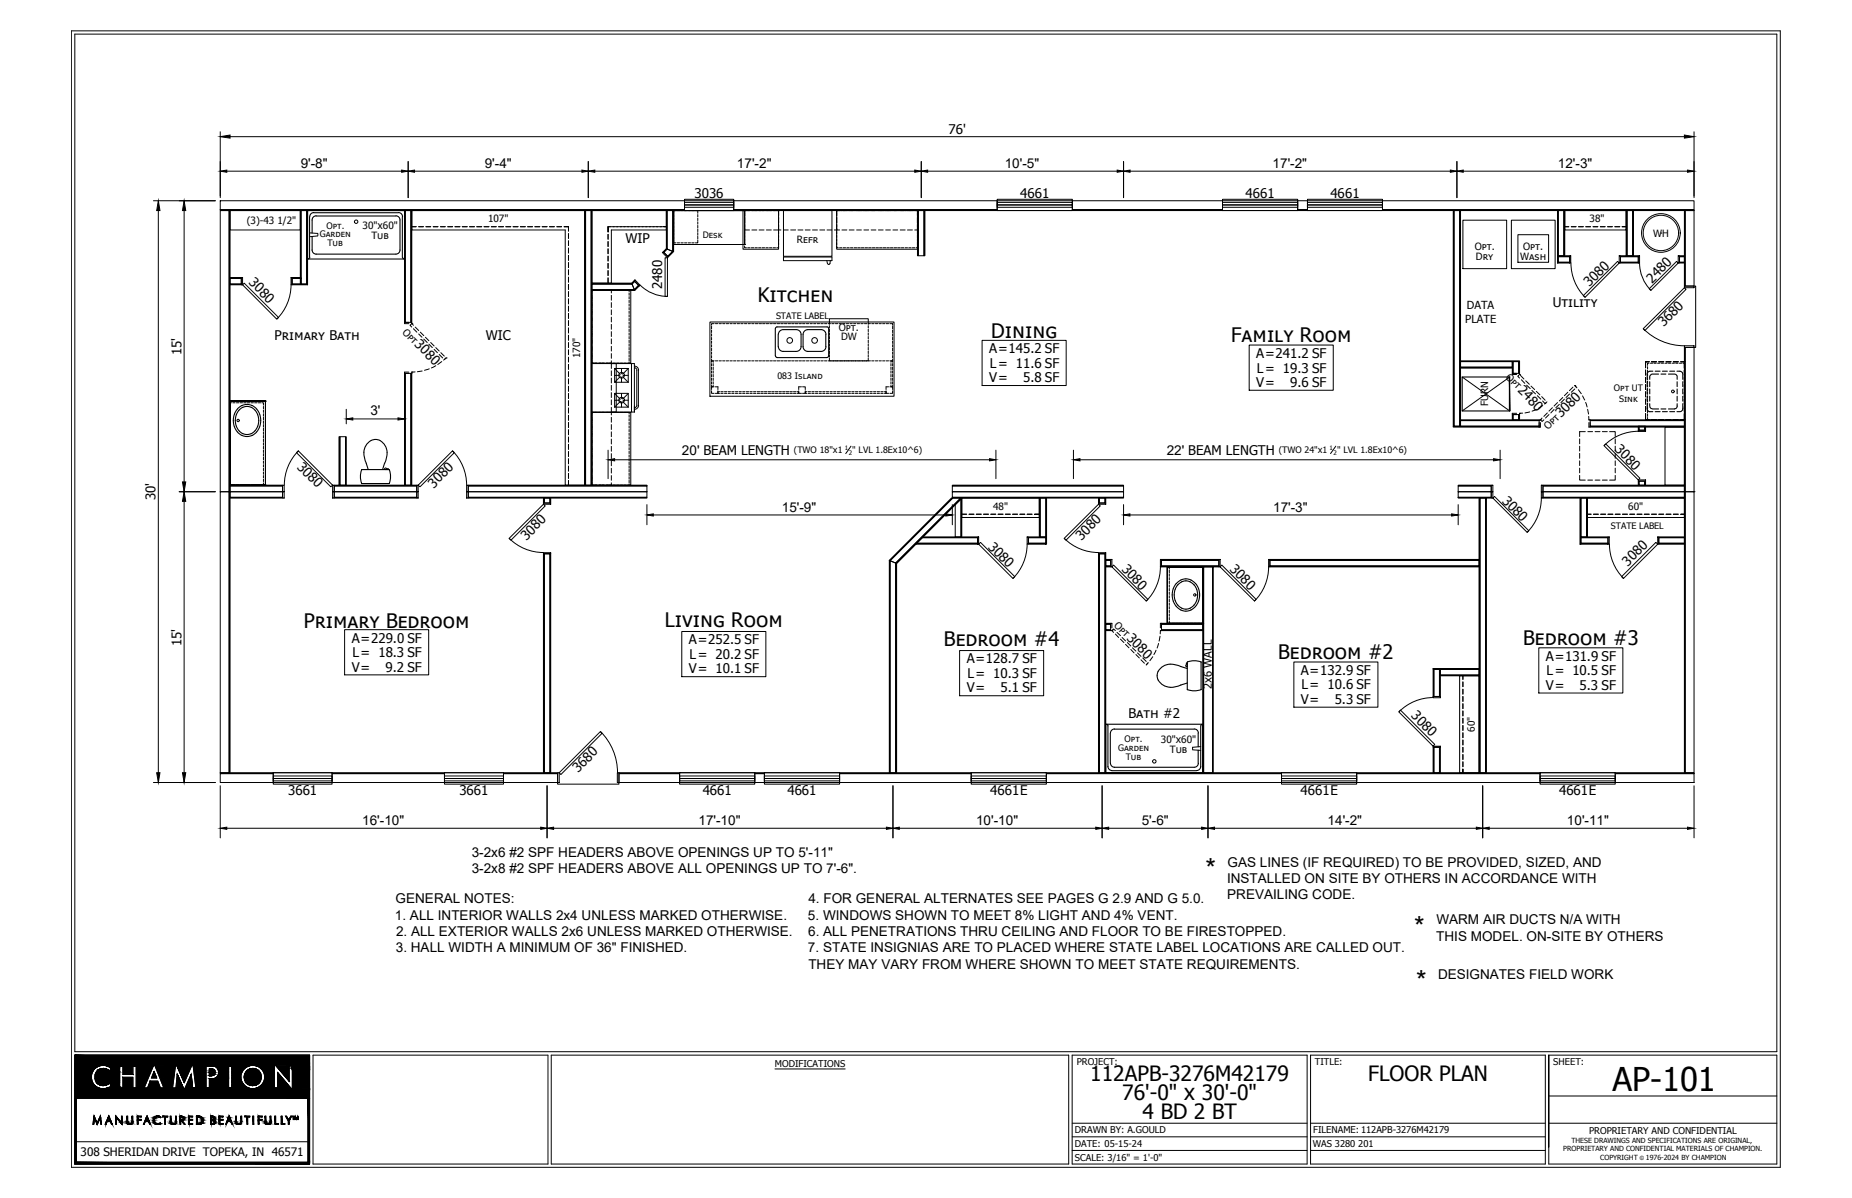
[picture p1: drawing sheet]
<svg xmlns="http://www.w3.org/2000/svg" width="432mm" height="279mm" viewBox="0 0 432 279" stroke-linecap="round" stroke-linejoin="round" font-family="sans-serif">
<defs><g id="words">
<text font-size="7.6" x="376" y="254.5">AP-101</text>
<g font-size="6.3">
<text x="281.1" y="204.8">*</text>
<text x="329.7" y="218.2">*</text>
<text x="330.2" y="230.9">*</text>
</g>
<g font-size="4.9">
<text x="254.2" y="252.2">112APB-3276M42179</text>
<text x="261.7" y="256.6">76'-0&quot; x 30'-0&quot;</text>
<text x="319" y="252.2">FLOOR PLAN</text>
<text x="266.4" y="260.9">4 BD 2 BT</text>
</g>
<g font-size="4.7">
<text x="176.7" y="70.5">Kitchen</text>
<text x="231.1" y="78.7">Dining</text>
<text x="287.1" y="79.8">Family Room</text>
<text x="70.8" y="146.4">Primary Bedroom</text>
<text x="155" y="146.3">Living Room</text>
<text x="220.1" y="150.7">Bedroom #4</text>
<text x="298" y="153.8">Bedroom #2</text>
<text x="355.1" y="150.5">Bedroom #3</text>
</g>
<g font-size="3.2">
<text x="70.1" y="39.1">9'-8&quot;</text>
<text x="113" y="39.1">9'-4&quot;</text>
<text x="171.8" y="39.2">17'-2&quot;</text>
<text x="234.3" y="39.1">10'-5&quot;</text>
<text x="296.7" y="39.2">17'-2&quot;</text>
<text x="363.2" y="39.1">12'-3&quot;</text>
<text x="86.4" y="96.9">3'</text>
<text x="159" y="106">20' BEAM LENGTH</text>
<text x="272" y="106">22' BEAM LENGTH</text>
<text x="182.3" y="119.3">15'-9&quot;</text>
<text x="296.8" y="119.3">17'-3&quot;</text>
<text x="84.5" y="192.4">16'-10&quot;</text>
<text x="162.9" y="192.4">17'-10&quot;</text>
<text x="227.6" y="192.4">10'-10&quot;</text>
<text x="266.2" y="192.4">5'-6&quot;</text>
<text x="309.5" y="192.4">14'-2&quot;</text>
<text x="365.3" y="192.4">10'-11&quot;</text>
<text x="110" y="199.9">3-2x6 #2 SPF HEADERS ABOVE OPENINGS UP TO 5'-11&quot;</text>
<text x="110" y="203.7">3-2x8 #2 SPF HEADERS ABOVE ALL OPENINGS UP TO 7'-6&quot;.</text>
<text x="286.2" y="202.1">GAS LINES (IF REQUIRED) TO BE PROVIDED, SIZED, AND</text>
<text x="286.1" y="206">INSTALLED ON SITE BY OTHERS IN ACCORDANCE WITH</text>
<text x="286.1" y="209.8">PREVAILING CODE.</text>
<text x="92.1" y="214.5">1. ALL INTERIOR WALLS 2x4 UNLESS MARKED OTHERWISE.</text>
<text x="92.2" y="210.7">GENERAL NOTES:</text>
<text x="188.4" y="214.5">5. WINDOWS SHOWN TO MEET 8% LIGHT AND 4% VENT.</text>
<text x="188.5" y="210.7">4. FOR GENERAL ALTERNATES SEE PAGES G 2.9 AND G 5.0.</text>
<text x="334.9" y="215.6">WARM AIR DUCTS N/A WITH</text>
<text x="92.3" y="218.3">2. ALL EXTERIOR WALLS 2x6 UNLESS MARKED OTHERWISE.</text>
<text x="188.4" y="218.3">6. ALL PENETRATIONS THRU CEILING AND FLOOR TO BE FIRESTOPPED.</text>
<text x="334.9" y="219.4">THIS MODEL. ON-SITE BY OTHERS</text>
<text x="92.3" y="222.1">3. HALL WIDTH A MINIMUM OF 36&quot; FINISHED.</text>
<text x="188.4" y="222.1">7. STATE INSIGNIAS ARE TO PLACED WHERE STATE LABEL LOCATIONS ARE CALLED OUT.</text>
<text x="188.5" y="225.9">THEY MAY VARY FROM WHERE SHOWN TO MEET STATE REQUIREMENTS.</text>
<text x="335.3" y="228.3">DESIGNATES FIELD WORK</text>
</g>
<g font-size="3.1">
<text x="221.1" y="31.2">76'</text>
<text x="161.9" y="46.1">3036</text>
<text x="237.9" y="46.1">4661</text>
<text x="290.4" y="46.1">4661</text>
<text x="310.2" y="46.1">4661</text>
<text x="145.8" y="56.7">WIP</text>
<text x="373" y="64.6" transform="rotate(-44 373 64.6)">80</text>
<text x="387.6" y="63.8" transform="rotate(-45 387.6 63.8)">80</text>
<text x="57.9" y="66" transform="rotate(45 57.9 66)">3080</text>
<text x="154.4" y="67.4" transform="rotate(-90 154.4 67.4)">2480</text>
<text x="362" y="71.6">Utility</text>
<text x="370.6" y="66.9" transform="rotate(-46 370.6 66.9)">30</text>
<text x="385.2" y="66.1" transform="rotate(-44 385.2 66.1)">24</text>
<text x="387.9" y="76.3" transform="rotate(-44 387.9 76.3)">36</text>
<text x="390.3" y="73.9" transform="rotate(-46 390.3 73.9)">80</text>
<text x="42.3" y="82.9" transform="rotate(-90 42.3 82.9)">15'</text>
<text x="64" y="79.2">Primary Bath</text>
<text x="96.5" y="80.5" transform="rotate(44 96.5 80.5)">30</text>
<text x="98.9" y="82.9" transform="rotate(45 98.9 82.9)">80</text>
<text x="113.2" y="79.2">WIC</text>
<text x="230.6" y="82.4">A=145.2 SF</text>
<text x="292.9" y="83.5">A=241.2 SF</text>
<text x="230.6" y="89.2">V=</text>
<text x="230.8" y="85.8">L= 11.6 SF</text>
<text x="238.5" y="89.2">5.8 SF</text>
<text x="293.1" y="86.9">L= 19.3 SF</text>
<text x="292.9" y="90.3">V=</text>
<text x="300.8" y="90.3">9.6 SF</text>
<text x="353.7" y="91.3" transform="rotate(44 353.7 91.3)">24</text>
<text x="356.1" y="93.7" transform="rotate(46 356.1 93.7)">80</text>
<text x="366.4" y="95.2" transform="rotate(-46 366.4 95.2)">80</text>
<text x="364" y="97.6" transform="rotate(-45 364 97.6)">30</text>
<text x="376.4" y="105" transform="rotate(44 376.4 105)">30</text>
<text x="378.8" y="107.4" transform="rotate(46 378.8 107.4)">80</text>
<text x="69.1" y="109.2" transform="rotate(45 69.1 109.2)">3080</text>
<text x="101.1" y="114" transform="rotate(-46 101.1 114)">30</text>
<text x="103.5" y="111.5" transform="rotate(-45 103.5 111.5)">80</text>
<text x="36.3" y="116.7" transform="rotate(-90 36.3 116.7)">30'</text>
<text x="350.1" y="117" transform="rotate(45 350.1 117)">3080</text>
<text x="125.1" y="123.7" transform="rotate(-45 125.1 123.7)">80</text>
<text x="122.7" y="126.1" transform="rotate(-44 122.7 126.1)">30</text>
<text x="230.3" y="127.8" transform="rotate(45 230.3 127.8)">30</text>
<text x="232.7" y="130.2" transform="rotate(44 232.7 130.2)">80</text>
<text x="252.1" y="126.1" transform="rotate(-45 252.1 126.1)">3080</text>
<text x="382" y="129.8" transform="rotate(-44 382 129.8)">80</text>
<text x="261.4" y="133" transform="rotate(45 261.4 133)">30</text>
<text x="263.7" y="135.4" transform="rotate(46 263.7 135.4)">80</text>
<text x="286.6" y="133" transform="rotate(45 286.6 133)">3080</text>
<text x="379.6" y="132.1" transform="rotate(-45 379.6 132.1)">30</text>
<text x="82" y="149.9">A=229.0 SF</text>
<text x="262.6" y="149.1" transform="rotate(45 262.6 149.1)">3080</text>
<text x="42.3" y="150.7" transform="rotate(-90 42.3 150.7)">15'</text>
<text x="82.2" y="153.2">L= 18.3 SF</text>
<text x="160.6" y="150.3">A=252.5 SF</text>
<text x="160.8" y="153.7">L= 20.2 SF</text>
<text x="225.4" y="154.7">A=128.7 SF</text>
<text x="360.4" y="154.1">A=131.9 SF</text>
<text x="82" y="156.6">V=</text>
<text x="89.9" y="156.6">9.2 SF</text>
<text x="160.6" y="157.1">V= 10.1 SF</text>
<text x="225.4" y="161.5">V=</text>
<text x="225.6" y="158.1">L= 10.3 SF</text>
<text x="233.3" y="161.5">5.1 SF</text>
<text x="303.3" y="157.4">A=132.9 SF</text>
<text x="303.4" y="160.8">L= 10.6 SF</text>
<text x="360.4" y="160.9">V=</text>
<text x="360.6" y="157.5">L= 10.5 SF</text>
<text x="368.3" y="160.9">5.3 SF</text>
<text x="263.1" y="167.4">Bath #2</text>
<text x="303.3" y="164.2">V=</text>
<text x="311.2" y="164.2">5.3 SF</text>
<text x="328.9" y="167.1" transform="rotate(46 328.9 167.1)">30</text>
<text x="331.3" y="169.5" transform="rotate(44 331.3 169.5)">80</text>
<text x="137.2" y="177.8" transform="rotate(-46 137.2 177.8)">80</text>
<text x="67.2" y="185.5">3661</text>
<text x="107.1" y="185.5">3661</text>
<text x="134.8" y="180.3" transform="rotate(-44 134.8 180.3)">36</text>
<text x="163.8" y="185.5">4661</text>
<text x="183.6" y="185.5">4661</text>
<text x="230.9" y="185.5">4661E</text>
<text x="303.2" y="185.5">4661E</text>
<text x="363.5" y="185.5">4661E</text>
</g>
<text font-size="2.7" x="18.8" y="269.5">308 SHERIDAN DRIVE TOPEKA, IN 46571</text>
<g font-size="2.6">
<text x="341.6" y="75.3">PLATE</text>
<text x="342" y="72.2">DATA</text>
<text x="282.6" y="160.7" transform="rotate(-90 282.6 160.7)">2x6 WALL</text>
</g>
<g font-size="2.3">
<text x="57.5" y="52.2">(3)-43 1/2&quot;</text>
<text x="84.5" y="53.5">30&quot;x60&quot;</text>
<text x="113.8" y="51.8">107&quot;</text>
<text x="370.6" y="51.8">38&quot;</text>
<text x="86.6" y="55.8">Tub</text>
<text x="185.8" y="56.7">Refr</text>
<text x="343.8" y="58.4">Opt.</text>
<text x="355.1" y="58.4">Opt.</text>
<text x="385.4" y="55.2">WH</text>
<text x="344.1" y="60.7">Dry</text>
<text x="354.4" y="60.7">Wash</text>
<text x="93.7" y="77.6" transform="rotate(45 93.7 77.6)">Opt</text>
<text x="195.6" y="77.1">Opt.</text>
<text x="135.3" y="83.5" transform="rotate(-90 135.3 83.5)">170&quot;</text>
<text x="196.1" y="79.3">DW</text>
<text x="350.9" y="88.1" transform="rotate(45 350.9 88.1)">Opt</text>
<text x="347" y="94.7" transform="rotate(-90 347 94.7)">FURN</text>
<text x="361" y="100.4" transform="rotate(-45 361 100.4)">Opt</text>
<text x="231.6" y="118.9">48&quot;</text>
<text x="379.6" y="118.9">60&quot;</text>
<text x="259.6" y="145.9" transform="rotate(45 259.6 145.9)">Opt</text>
<text x="270.7" y="173.4">30&quot;x60&quot;</text>
<text x="343.8" y="170.7" transform="rotate(-90 343.8 170.7)">60&quot;</text>
<text x="272.8" y="175.6">Tub</text>
</g>
<g font-size="2.2">
<text x="180.7" y="248.8">MODIFICATIONS</text>
<text x="251" y="248.5">PROJECT:</text>
<text x="306.6" y="248.5">TITLE:</text>
<text x="362.2" y="248.5">SHEET:</text>
<text x="250.6" y="264.3">DRAWN BY: A.GOULD</text>
<text x="250.6" y="267.5">DATE: 05-15-24</text>
<text x="306.1" y="267.5">WAS 3280 201</text>
<text x="306.2" y="264.3">FILENAME: 112APB-3276M42179</text>
<text x="370.5" y="264.5">PROPRIETARY AND CONFIDENTIAL</text>
<text x="250.6" y="270.7">SCALE: 3/16&quot; = 1'-0&quot;</text>
</g>
<g font-size="2.1">
<text x="76.1" y="53.3">Opt.</text>
<text x="74.5" y="55.4">Garden</text>
<text x="76.3" y="57.4">Tub</text>
<text x="163.9" y="55.4">Desk</text>
<text x="180.9" y="74.4">STATE LABEL</text>
<text x="181.3" y="88.5">083 Island</text>
<text x="376.3" y="91.1">Opt UT</text>
<text x="377.5" y="93.6">Sink</text>
<text x="185.1" y="105.7">(TWO 18&quot;x1</text>
<text x="198.7" y="105.7">&quot; LVL 1.8Ex10^6)</text>
<text x="298.2" y="105.7">(TWO 24&quot;x1</text>
<text x="311.7" y="105.7">&quot; LVL 1.8Ex10^6)</text>
<text x="375.6" y="123.5">STATE LABEL</text>
<text x="262.2" y="173.1">Opt.</text>
<text x="260.7" y="175.2">Garden</text>
<text x="262.5" y="177.2">Tub</text>
</g>
<g font-size="1.6">
<text x="364.5" y="268.4">PROPRIETARY AND CONFIDENTIAL MATERIALS OF CHAMPION.</text>
<text x="366.4" y="266.6">THESE DRAWINGS AND SPECIFICATIONS ARE ORIGINAL,</text>
<text x="373.1" y="270.6">COPYRIGHT</text>
<text x="383.8" y="270.6">1976-2024 BY CHAMPION</text>
</g>
<g font-size="1.5">
<text x="197" y="104.9">1</text>
<text x="197.9" y="106">2</text>
<text x="310" y="104.9">1</text>
<text x="310.9" y="106">2</text>
</g>
<text font-size="1.4" x="382.4" y="270.6">©</text>
</g></defs>
<g fill="none" stroke="#000" stroke-width=".23">
<path d="M16.6 7.2h398.5v265h-398.5zM17.4 8h396.9v237.3h-396.9zM51.4 30.7v15.4M52.9 39.9h40.7M53.6 31.9h339.1M95.2 37.7v8.4M96.6 39.9h39.1M137.2 37.7v8.4M138.7 39.9h74.6M214.8 37.7v8.4M216.3 39.9h44.2M262 37.7v8.4"/>
<path d="M263.5 39.9h74.7M339.7 37.7v8.4M341.2 39.9h52.2M395 30.7v15.4M35.8 46.8h14.4M36.9 49.1v131.1M42.9 49.1v63.3M51.4 46.8h108.2v2.1h-108.2zM51.4 48.9h108.2v.2h-108.2zM51.4 49.1h2v65.6h-2zM53.4 49.1h.2v65.6h-.2zM53.6 49.1h16.4v4.5h-16.4z"/>
<path d="M70 49.1h.2v17.2h-.2zM70.2 49.1h1.3v17.2h-1.3zM71.5 49.1h.2v17.2h-.2zM72.2 54.3l1.8 .1M74 55l-1.8 .2M74.1 54.4v.6M94.3 49.1h.2v26.1h-.2zM94.5 49.1h1.3v26.1h-1.3zM95.8 49.1h.2v26.1h-.2zM96 49.1h40.3v64.1h-4.5v-59.6h-35.8zM96 52.9h1M97.6 52.9h1.1"/>
<path d="M99.3 52.9h1.1M101 52.9h1.1M102.7 52.9h1.1M104.4 52.9h1.1M106.1 52.9h1.1M107.8 52.9h1.1M109.5 52.9h1.1M111.2 52.9h1.1M112.9 52.9h1.1M114.6 52.9h1.1M116.2 52.9h1.2M117.9 52.9h1.2"/>
<path d="M119.6 52.9h1.2M121.3 52.9h1.2M123 52.9h1.2M124.7 52.9h1.2M126.4 52.9h1.2M128.1 52.9h1.1M129.8 52.9h1.1M131.5 52.9h1h-1M132.5 52.9v1M132.5 54.5v1.1M132.5 56.2v1.1M132.5 57.9v1.1"/>
<path d="M132.5 59.6v1.1M136.3 49.1h.2v64.1h-.2zM136.5 49.1h1.3v64.1h-1.3zM137.8 49.1h.2v64.1h-.2zM138 49.1h17.4v4.5h-12.9v12.4h-4.5zM141.8 54.1v-1.2v1.2M141.8 52.9h12.4M141.8 54.7v1.1M141.8 56.3v1.2M141.8 58v1.2M141.8 59.7v1.2M153.9 52.9h1.5h-.6"/>
<path d="M154.4 58.9l.2-.2 1.2 1.2-.2 .2zM154.6 58.7l.8-.7 .1 .1-.7 .7zM155.4 49.1h.1v9l-.1-.1zM155.5 49.1h1.3v9.5l-1.3-.5zM155.5 58.1l1.3 .5-1.1 1.2-.9-1zM155.7 59.8l1.1-1.2 .3 .1-1.3 1.2zM156.8 49.1h.3v9.6l-.3-.1zM157.1 49.1h16.5h-16.5v7.9h16.5v-7.9v7.9h-16.5v-7.9h16.5v7.9h-16.5zM157.1 57h.1M157.1 49.1h.1M157.1 56v.6h.5M157.1 50v.6"/>
<path d="M157.1 50.9v.5M157.1 51.7v.6M157.1 52.6v.6M157.1 53.4v.6M157.1 54.3v.6M157.1 55.1v.6M157.6 49.1h-.5v.6M157.9 56.6h.6M157.9 49.1h.6M158.7 56.6h.6M158.7 49.1h.6M159.6 46.8h11.5v2.3h-11.5z"/>
<path d="M159.6 47.2h11.5v.6h-11.5zM159.6 47.8h11.5v.5h-11.5zM159.6 46.8v-.3h11.5v.3M159.6 56.6h.5M159.6 49.1h11.5M160.4 56.6h.6M161.3 56.6h.5M162.7 56v.6h-.6M162.7 49.1v.6M162.7 50v.6M162.7 50.9v.5M162.7 51.7v.6"/>
<path d="M162.7 52.6v.6M162.7 53.4v.6M162.7 54.3v.6M162.7 55.1v.6M171.1 46.8h61.4v2.1h-61.4zM171.1 48.9h61.4v.2h-61.4zM173.6 57h.1M173.6 57.4v.4h.4M173.6 52.5v1.1h1.2M173.6 49.7v.6M173.6 50.6v1.4M173.6 52.3v.6"/>
<path d="M173.6 53.2v.5M173.6 54v.6M173.6 54.9v.5M173.6 55.7v.6M173.6 56.6v.5M174 49.1h-.4v.4M174.3 49.1h.6M174.3 57.8h.6M174.8 49.1h-1.2v1.1M175.2 49.1h1.4M175.2 57.8h.5M175.3 53.6h1.1"/>
<path d="M176 57.8h.6M176.9 49.1h1.4M176.9 57.8h.5M177 53.6h1.1M177.7 57.8h.6M178.6 49.1h1.4M178.6 57.8h.5M178.7 53.6h1.1M179.4 57.8h.6M180.3 49.1h1.2v.4M180.3 57.8h.5M181.1 49.1h.4v9h-8.3v-9h8.3v1.1"/>
<path d="M181.5 57.4v.4h-.4M181.5 52.5v1.1h-1.1M181.5 49.7v.6M181.5 50.6v1.4M181.5 52.3v.6M181.5 53.2v.5M181.5 54v.6M181.5 54.9v.5M181.5 55.7v.6M181.5 56.6v.5M181.5 53.6h.6M182.7 49.1h11.3v10.7h-11.3z"/>
<path d="M182.7 53.6h1.1M182.7 59.9h11.3v.9h-11.3zM184.4 53.6h1.1M186.1 53.6h1.1M187.7 53.6h1.2M189.4 53.6h1.2M191.1 53.6h1.2M192.8 53.6h1.2M194.5 53.6h.6M195.1 57.4v.4h.4M195.1 52.5v1.1h.6M195.1 49.7v.6"/>
<path d="M195.1 50.6v1.4M195.1 52.3v.6M195.1 53.2v.5M195.1 54v.6M195.1 54.9v.5M195.1 55.7v.6M195.1 56.6v.5M195.5 49.1h-.4v.4M195.7 57.8h.6M196.3 53.6h1.1M196.6 57.8h.5M197.4 57.8h.6"/>
<path d="M198 53.6h1.1M198.3 57.8h.5M199.1 57.8h.6M199.7 53.6h1.1M200 57.8h.6M200.8 57.8h.6M201.4 53.6h1.1M201.7 57.8h.6M202.5 57.8h.6M203.1 53.6h1.1M203.4 57.8h.6M204.2 57.8h.6"/>
<path d="M204.8 53.6h1.1M205.1 57.8h.6M205.9 57.8h.6M206.5 53.6h1.1M206.8 57.8h.5M207.6 57.8h.6M208.2 53.6h1.1M208.4 57.8h.6M209.3 57.8h.6M209.9 53.6h1.1M210.1 57.8h.6M211 57.8h.6"/>
<path d="M211.6 53.6h1.1M211.9 57.8h.5M212.7 57.8h.6M213.6 49.1h.3v1.1M213.9 49.1h.2v10.5h-.2zM213.9 57.4v.4h-.3M213.9 52.5v1.1h-.6M213.9 49.5v-.4h-18.8v9h18.8v-9h-18.8v1.1M213.9 49.7v.6M213.9 50.6v1.4M213.9 52.3v.6M213.9 53.2v.5"/>
<path d="M213.9 54v.6M213.9 54.9v.5M213.9 55.7v.6M213.9 56.6v.5M214.1 49.1h1.3v10.5h-1.3zM215.4 49.1h.2v10.5h-.2zM232.5 46.8h17.5v2.3h-17.5zM232.5 47.2h17.5v.6h-17.5zM232.5 47.8h17.5v.5h-17.5zM232.5 46.8v-.3h17.5v.3M232.5 49.1h17.5M250 46.8h35v2.1h-35z"/>
<path d="M250 48.9h35v.2h-35zM285 46.8h17.6v2.3h-17.6zM285 47.2h17.6v.6h-17.6zM285 47.8h17.6v.5h-17.6zM285 46.8v-.3h17.6v.3M285 49.1h17.6M302.6 46.8h2.2v2.1h-2.2zM302.6 48.9h2.2v.2h-2.2zM304.8 46.8h17.5v2.3h-17.5zM304.8 47.2h17.5v.6h-17.5zM304.8 47.8h17.5v.5h-17.5zM304.8 46.8v-.3h17.5v.3"/>
<path d="M304.8 49.1h17.5M322.3 46.8h72.7v2.1h-72.7zM322.3 48.9h72.7v.2h-72.7zM338.8 49.1h.2v50.3h-.2zM339 49.1h1.3v50.3h-1.3zM340.3 49.1h.2v50.3h-.2zM341.1 51.4h10.2v11.3h-10.2zM352.4 51.4h10.2v11.3h-10.2zM353.9 54.7h7.2v6.5h-7.2zM363.1 49.1h.2v12.2h-.2zM363.3 49.1h1.3v10.5h-1.3zM363.3 59.9h2.7v1.3h-2.7z"/>
<path d="M363.3 59.6h2.7v.3h-2.7zM364.6 49.1h.2v10.5h-.2zM364.8 49.1h14.3v4.5h-14.3zM364.8 52.9h1M366 59.6h.2v1.7h-.2zM366.4 52.9h1.1M368 52.9h1.1M369.7 52.9h1.1M371.4 52.9h1.1M373.1 52.9h1.1M374.8 52.9h1.1M376.5 52.9h1.2"/>
<path d="M377.5 59.6h.3v1.7h-.3zM377.8 59.9h4.2v1.3h-4.2zM377.8 59.6h4.2v.3h-4.2zM378.2 52.9h.9h-.9M379.1 49.1h.2v10.5h-.2zM379.3 49.1h1.4v10.5h-1.4zM380.7 49.1h.1v10.5h-.1zM382 59.6h.3v1.7h-.3zM391.3 59.6h.3v1.7h-.3zM391.6 59.9h1.1v1.3h-1.1zM391.6 59.6h1.1v.3h-1.1zM392.7 49.1h.2v17.6h-.2z"/>
<path d="M392.9 49.1h2.1v17.6h-2.1zM53.6 64.9h2.7v1.4h-2.7zM53.6 64.7h2.7v.2h-2.7zM53.6 66.3h2.7v.1h-2.7zM56.3 64.7h.3v1.7h-.3zM56.9 66l8 8-.4 .4-7.9-8zM67.9 66.4a11.3 11.3 0 0 1-3.3 8M67.9 64.7h.2v1.7h-.2zM68.1 64.9h2.1v1.4h-2.1zM68.1 64.7h2.1v.2h-2.1zM68.1 66.3h3.6v.1h-3.6zM95.3 75.2h-1v.3h1"/>
<path d="M96 75.5h.1M96 75.5l-.4 .4 .4 .4M96 75.2v.3M96 75.5l.4 .4M96.4 76.7l.8 .8M96.8 76.3l.8 .8M97.6 77.9l.8 .8M98 77.5l.8 .8M98.8 79.1l.8 .8M99.2 78.7l.8 .8M100.4 79.9l.8 .8M132.5 61.3v1.1"/>
<path d="M132.5 62.9v1.2M132.5 64.6v1.2M132.5 66.3v1.2M132.5 68v1.2M132.5 69.7v1.2M132.5 71.4v1.2M132.5 73.1v1.2M132.5 74.8v1.1M132.5 76.5v1.1M132.5 78.2v1.1M132.5 79.9v1.1M138 66.3h9.4l.5 1.3h-9.9z"/>
<path d="M138 67.6h9.9l.1 .1h-10zM138 66h9.3l.1 .3h-9.4zM138 67.7h9.1v17h-9.1zM138.4 67.7h-.4v.3M138.7 67.7h.5M139.1 67.7h-1.1v17h1.1M139.5 67.7h1.4M141.2 67.7h1.4M141.8 61.4v1.2M141.8 63.1v1.2M141.8 64.8v1.2M142.5 67.7v.6"/>
<path d="M142.5 68.9v1.1M142.5 70.6v1.1M142.5 72.3v1.1M142.5 74v1.1M142.5 75.6v1.2M142.5 77.3v1.2M142.5 79v1.2M142.9 67.7h.6M143.8 67.7h.5M144.6 67.7h.6M145.5 67.7h.5M146.3 67.7h.4v.3"/>
<path d="M146.7 68.3v.6M146.7 69.2v.5M146.7 70v.6M146.7 70.9v.5M146.7 71.7v.6M146.7 72.6v.5M146.7 73.4v.6M146.7 74.3v.5M146.7 75.1v.5M146.7 75.9v.6M146.7 76.8v.5M146.7 77.6v.6"/>
<path d="M146.7 78.5v.5M146.7 79.3v.6M147.3 66l.5-.5 .2 .1-.6 .7zM147.8 65.5l.2-.2 1.2 1.2-.1 .2zM148 65.6l.9 .9-1 1.1-.5-1.3zM148.9 66.5l.2 .2-1.1 1-.1-.1zM149.2 66.5a9 9 0 0 0 6.4 2.6M155.1 60.1h.5v9h-.5zM165.5 75.1h42.9v17.3h-42.9zM165.9 76.1v.6M165.9 77v.6M165.9 77.9v.5"/>
<path d="M165.9 78.7v.5M165.9 79.5v.6M166.5 75.5h-.6v.4M166.8 75.5h.5M167.6 75.5h.6M168.5 75.5h.5M169.3 75.5h.6M170.2 75.5h.5M171 75.5h.6M171.9 75.5h.5M172.7 75.5h.6M173.6 75.5h.5"/>
<path d="M174.4 75.5h.6M175.3 75.5h.5M176.1 75.5h.6M177 75.5h.5M177.8 75.5h.6M178.6 75.5h.6M179.5 75.5h.6M180.3 75.5h.6M181.2 75.5h.6M182 75.5h.6M182.9 75.5h.6M183.7 75.5h.6"/>
<path d="M184.6 75.5h.6M185.4 75.5h.6M186.3 75.5h.6M187.1 75.5h.6M188 75.5h.6M188.8 75.5h.6M189.7 75.5h.5M190.5 75.5h.6M191.4 75.5h.5M192.2 75.5h.6M192.8 60.8l.1 .7M193 61.5l.2 .2 .3-.2"/>
<path d="M193.1 75.5h.5M193.4 75.6v-1.3h9v1.3M193.4 75.9v.6M193.4 76.8v.5M193.4 77.6v.6M193.4 78.5v.5M193.4 79.3v.6M193.6 60.8l-.1 .7M193.9 75.5h.6M194.8 75.5h.5M195.6 75.5h.6M196.5 75.5h.5"/>
<path d="M197.3 75.5h.6M198.2 75.5h.5M199 75.5h.6M199.9 75.5h.5M200.7 75.5h.6M201.5 75.5h.6M202.4 75.5h.5M202.4 75.9v.6M202.4 76.8v.5M202.4 77.6v.6M202.4 78.5v.5M202.4 79.3v.6"/>
<path d="M203.2 75.5h.6M204.1 75.5h.5M204.9 75.5h.6M205.8 75.5h.5M206.6 75.5h.6M207.5 75.5h.6v.4M208.1 76.1v.6M208.1 77v.6M208.1 77.9v.5M208.1 78.7v.5M208.1 79.5v.6M229 79.4h19.6v10.5h-19.6z"/>
<path d="M363.3 61.2h2.7v.1h-2.7zM366.3 61.3a11.3 11.3 0 0 0 3.3 8M369.1 69l8-8 .4 .3-7.9 8zM377.8 61.2h4.2v.1h-4.2zM382.3 61.3a9 9 0 0 0 2.6 6.4M383.1 76.7l9.6-9.6 .4 .4-9.6 9.6zM383.2 76.7a13.6 13.6 0 0 0 9.5 3.9M390.9 61l.4 .3-6.4 6.4-.4-.3zM391.6 61.2h1.1v.1h-1.1zM392.7 66.7h2.3v.4h-2.3zM395 66.7h.4v14.3h-.4M53.6 93.6h8.3h-8.3v19.6h8.3v-19.6v19.6h-8.3v-19.6h8.3v19.6h-8.3z"/>
<path d="M53.6 93.6h.1M53.6 94.8v.5M53.6 95.6v.6M53.6 96.5v.6M53.6 97.3v.6M53.6 98.2v.6M53.6 99v.6M53.6 99.9v.6M54 93.9h-.4v.6M54.3 93.9h.5M55.1 93.9h.6M56 93.9h.6"/>
<path d="M56.8 93.9h.6M57.7 93.9h.6M58.5 93.9h.6M59.4 93.9h.5M60.2 93.9h.6M61 93.9h.4v.6M61.4 94.8v.5M61.4 95.6v.6M61.4 96.5v.6M61.4 97.3v.6M61.4 98.2v.6M61.4 99v.6"/>
<path d="M61.4 99.9v.6M61.9 93.6h.1M80.7 95.5v3.3M82.3 97.7h10.5M94.3 87.1h.2v26.1h-.2zM94.3 95.5v14.7M94.5 87.1h1.3v26.1h-1.3zM95.3 86.8h-1v.3h1M95.8 87.1h.2v26.1h-.2zM96 86.8h.1M96 86.8v.3M96.8 86.7l-.8 .1"/>
<path d="M98.4 86.5l-1.1 .2M100 80.3l.8 .8M100.1 86l-1.1 .4M101.2 81.5l.8 .8M101.6 85.3l-1 .5M101.6 81.1l.8 .8M102.4 82.7l.8 .8M102.8 82.3l.8 .8M103 84.3l-.9 .7M104 83.5h.1M104 83.5l-.6 .5M104 83.5l-.4 .4"/>
<path d="M132.5 81.6v1.1M132.5 83.3v1.1M132.5 85v1.1M132.5 86.7v1.1M132.5 88.4v1.1M132.5 90.1v1.1M132.5 91.8v1.1M132.5 93.5v1.1M132.5 95.2v1.1M132.5 96.9v1.1M132.5 98.6v1.1M138 96.2h9.1v17h-9.1z"/>
<path d="M138 84.4v.3h.4M138 84.8h9.9v11.3h-9.9zM138.4 96.2h-.4v.3M138.7 96.2h.5M138.7 84.7h.5M139.1 96.2h-1.1v17h1.1M139.5 96.2h1.4M139.5 84.7h1.4M141.2 96.2h1.4M141.2 84.7h.6M142.1 84.7h.5M142.5 84.2v.5h-1.1"/>
<path d="M142.5 84.8h1.2v11.3h-1.2M142.5 80.8v1.1M142.5 82.5v1.1M142.5 84.7v1.2M142.5 86.5v1.1M142.5 88.2v1.1M142.5 89.9v1.1M142.5 91.6v1.1M142.5 93.3v1.1M142.5 95v1.8M142.5 97.3v1.2M142.5 99v1.2"/>
<path d="M142.9 96.2h.6M142.9 84.7h.6M143.3 85.9l1.3 1.4-.3 .2h-1M143.3 93.3h1l.3-.2-1.3-1.3v3.2M143.3 95h3.2M143.3 91.7h3.2M143.3 85.9v3.3M143.3 85.9h3.2M143.8 96.2h.5M143.8 84.7h.5M144.5 93.8l-1.2 1.2M144.5 93.7h.4v1.3"/>
<path d="M144.6 96.2h.6M144.6 84.7h.6M144.9 89.2v-1.1l-.3-.2-1.3 1.3h3.2M144.9 85.9v1.1l.3 .2 1.3-1.3M144.9 91.8v1.1h.4M145.3 93l1.2-1.2v3.2M145.3 93.8l1.2 1.2M145.5 96.2h.5M145.5 84.7h.5M145.5 87.5h1M145.5 93.3h1M145.5 87.5l-.2 .2v.2l1.2 1.3"/>
<path d="M145.5 93.3l-.2 .2v.2M146.3 96.2h.4v.3M146.5 85.9v3.3M146.7 80.2v.6M146.7 81v.6M146.7 81.9v.6M146.7 82.7v.6M146.7 83.6v.6M146.7 84.4v.3h-.4M146.7 96.8v.5M146.7 97.6v.6M146.7 98.5v.5"/>
<path d="M146.7 99.3v.6M147.2 84.8v11.3M147.9 85.4a.95 .95 0 0 1 1 .9M147.9 85.8l.5 .3 .1 .2M148.5 86.4v8.1M148.5 94.5l-.1 .3-.5 .3M148.8 86.4v8.1M148.9 94.5a.95 .95 0 0 1-1 1M165.9 83.8v.4h.6M165.9 91.1v.6h.6M165.9 89.9v.3h.4v-.3M165.9 84.5v-.3h.4v.3"/>
<path d="M165.9 80.4v.5M165.9 81.2v.6M165.9 82.1v.5M165.9 82.9v.6M165.9 84.8v.5M165.9 85.6v.6M165.9 86.5v.5M165.9 87.3v.6M165.9 88.2v.5M165.9 89v.6M166.3 84.8v.5M166.3 85.6v.6"/>
<path d="M166.3 86.5v.5M166.3 87.3v.6M166.3 88.2v.5M166.3 89v.6M166.5 90.2h-.6v.6M166.8 84.2h.5M166.8 90.2h.6v.6M167.4 91.1v.6h-.6M167.6 84.2h.6M167.8 91.4h-.4v.3h.4M168.1 91.7h.5M168.1 91.4h.5"/>
<path d="M168.5 84.2h.5M168.9 91.7h.6M168.9 91.4h.6M169.3 84.2h.6M169.8 91.7h.5M169.8 91.4h.5M170.2 84.2h.5M170.6 91.7h.6M170.6 91.4h.6M171 84.2h.6M171.4 91.7h.6M171.4 91.4h.6"/>
<path d="M171.9 84.2h.5M172.3 91.7h.5M172.3 91.4h.5M172.7 84.2h.6M173.1 91.7h.6M173.1 91.4h.6M173.6 84.2h.5M174 91.7h.5M174 91.4h.5M174.4 84.2h.6M174.8 91.7h.6M174.8 91.4h.6"/>
<path d="M175.3 84.2h.5M175.7 91.7h.5M175.7 91.4h.5M176.1 84.2h.6M176.5 91.7h.6M176.5 91.4h.6M177 84.2h.5M177.4 91.7h.6M177.4 91.4h.6M177.8 84.2h.6M178.2 91.7h.6M178.2 91.4h.6"/>
<path d="M178.6 84.2h.6M179.1 91.7h.6M179.1 91.4h.6M179.5 84.2h.6M179.9 91.7h.6M179.9 91.4h.6M180.3 84.2h.6M180.8 91.7h.6M180.8 91.4h.6M181.2 84.2h.6M181.6 91.7h.6M181.6 91.4h.6"/>
<path d="M182 84.2h.6M182.5 91.7h.5M182.5 91.4h.5M182.9 84.2h.6M183.3 91.7h.6M183.3 91.4h.6M183.7 84.2h.6M184.1 91.7h.6M184.1 91.4h.6M184.6 84.2h.6M185 91.7h.6M185 91.4h.6"/>
<path d="M185.4 84.2h.6M185.8 91.4h.4v.3h-.4M186.2 91.1v.6h.7M186.3 84.2h.6M186.9 90.2h-.7v.6M187.1 90.2h.6v.6M187.1 84.2h.6M187.7 91.1v.6h-.6M188 84.2h.6M188.1 91.4h-.4v.3h.4M188.4 91.7h.6M188.4 91.4h.6"/>
<path d="M188.8 84.2h.6M189.3 91.7h.5M189.3 91.4h.5M189.7 84.2h.5M190.1 91.7h.6M190.1 91.4h.6M190.5 84.2h.6M191 91.7h.5M191 91.4h.5M191.4 84.2h.5M191.8 91.7h.6M191.8 91.4h.6"/>
<path d="M192.2 84.2h.6M192.7 91.7h.5M192.7 91.4h.5M193.1 84.2h.5M193.4 83.6v.6h.6M193.4 80.2v.6M193.4 81v.6M193.4 81.9v.6M193.4 82.7v.6M193.5 91.7h.6M193.5 91.4h.6M193.9 84.2h8.2"/>
<path d="M194.4 91.7h.5M194.4 91.4h.5M195.2 91.7h.5M195.2 91.4h.5M196 91.7h.6M196 91.4h.6M196.9 91.7h.5M196.9 91.4h.5M197.7 91.7h.6M197.7 91.4h.6M198.6 91.7h.5M198.6 91.4h.5"/>
<path d="M199.4 91.7h.6M199.4 91.4h.6M200.3 91.7h.5M200.3 91.4h.5M201.1 91.7h.6M201.1 91.4h.6M202 91.7h.5M202 91.4h.5M202.4 84.2h.5M202.4 83.6v.6h-.5M202.4 80.2v.6M202.4 81v.6"/>
<path d="M202.4 81.9v.6M202.4 82.7v.6M202.8 91.7h.6M202.8 91.4h.6M203.2 84.2h.6M203.7 91.7h.5M203.7 91.4h.5M204.1 84.2h.5M204.5 91.7h.6M204.5 91.4h.6M204.9 84.2h.6M205.4 91.7h.5"/>
<path d="M205.4 91.4h.5M205.8 84.2h.5M206.2 91.4h.4v.3h-.4M206.6 91.1v.6h.6M206.6 84.2h.6M207.2 90.2h-.6v.6M207.5 90.2h.6v.6M207.7 89.9v.3h.4v-.3M207.7 84.5v-.3h.4v.3M207.7 84.8v.5M207.7 85.6v.6M207.7 86.5v.5"/>
<path d="M207.7 87.3v.6M207.7 88.2v.5M207.7 89v.6M208.1 83.8v.4h-.6M208.1 91.1v.6h-.6M208.1 80.4v.5M208.1 81.2v.6M208.1 82.1v.5M208.1 82.9v.6M208.1 84.8v.5M208.1 85.6v.6M208.1 86.5v.5"/>
<path d="M208.1 87.3v.6M208.1 88.2v.5M208.1 89v.6M291.3 80.5h19.6v10.5h-19.6zM338.8 99.4h20.1v.2h-20.1zM340.5 98.1h18.4v1.3h-18.4zM340.5 97.9h18.4v.2h-18.4zM340.5 84.3h12.1v1.3h-12.1zM340.5 85.6h12.1v.3h-12.1zM340.5 84.2h13.8v.1h-13.8zM340.9 87.9l11.1 7.9M352 87.9l-11.1 7.9"/>
<path d="M352.6 96.7h.2v1.2h-.2zM352.6 84.3h.2v2.8h-.2zM352.8 96.7h1.3v1.2h-1.3zM352.8 84.3h1.3v2.8h-1.3zM353.6 87.1h-1v.2h1M353.6 96.4h-1v.3h1M354.1 96.7h.2v1.2h-.2zM354.1 84.3h.2v2.8h-.2zM354.3 87.3h.1M354.3 96.4h.1M354.3 87.3l-.4 .5 .4 .4M354.3 87.1v.2"/>
<path d="M354.3 96.4v.3M354.5 87.5l.8 .9M354.7 88.6l.8 .8M355 96.4h-.7M355.7 88.8l.9 .8M355.9 89.8l.9 .8M356.7 96.1l-1.1 .2M357 90l.8 .8M357.2 91.1l.8 .8M358.2 91.3l.8 .8M358.2 95.5l-1 .4M358.4 92.3l.8 .8"/>
<path d="M358.9 98.6v1h.3v-1M358.9 97.9h.3M359.2 97.9h.1M359.2 97.9l.3 .4 .5-.4M359.5 92.5l.8 .8M359.5 97.5l-.3 .4M359.7 93.5l.6 .6 .2-.2M359.7 94.6l-1 .6M360.7 93.7l-.6 .5M360.8 96.3l-.8 .8M361.1 96.7l-.8 .8M361.9 95.1l-.8 .8"/>
<path d="M362.3 95.5l-.7 .8M363.1 93.9l-.8 .8M363.6 94.3l-.8 .8M364.4 92.7l-.8 .8M364.7 93.1l-.8 .8M365.5 91.5l-.8 .8M365.9 91.9l-.8 .8M366.7 90.3l-.8 .8M367.2 89.9h.1M367.2 89.9l.5 .6M367.2 90.7l-.8 .8M367.2 89.9l.3 .4"/>
<path d="M368 90.9l.7 .9M369 92.3l.5 1M369.7 93.9l.3 1M370.2 95.5l.2 1.1M370.4 97.1l.1 .8M370.5 98.6v1h.3v-1M370.5 97.9h.1M370.5 97.9h.3M370.8 98.1h21.9v1.3h-21.9zM370.8 97.9h21.9v.2h-21.9zM370.8 99.4h21.9v.2h-21.9zM382 99.4h.1v.9h-.1z"/>
<path d="M382.1 99.4h1.4v.9h-1.4zM383.5 99.4h.2v.9h-.2zM383.7 96.5v1.4h.8M383.7 84.4h.1M383.7 97.9h.1M383.7 86.3v1.2M383.7 88v1.2M383.7 89.7v1.1M383.7 91.4v1.1M383.7 93.1v1.1M383.7 94.8v1.1M384.1 97.4v.5h.4"/>
<path d="M384.1 85.5v.6M384.1 86.4v.5M384.1 87.2v.6M384.1 88.1v.5M384.1 88.9v.6M384.1 89.7v.6M384.1 90.6v.5M384.1 91.4v.6M384.1 92.3v.5M384.1 93.1v.6M384.1 94v.6M384.1 94.8v.6"/>
<path d="M384.1 95.7v.6M384.1 96.5v.6M384.5 84.7h-.4v.5M384.5 84.4h-.8v1.4M384.8 84.7h.5M384.8 97.9h1.4M385.1 84.4h1.1M385.6 84.7h.6M386.5 84.7h.5M386.5 97.9h1.4M386.8 84.4h1.1M387.3 84.7h.6"/>
<path d="M388.2 84.7h.5M388.2 97.9h1.4M388.2 99.6h4.5v13.6h-4.5zM388.5 84.4h1.1M389 84.7h.6M389.8 84.7h.6M389.8 97.9h1.5M390.1 84.4h1.2M390.7 84.7h.5M391.5 84.7h.6M391.5 97.9h1.2M391.9 97.9h.8v-1.4v1.4"/>
<path d="M392.4 84.7h.3v.5M392.7 81h.2v33.7h-.2zM392.7 84.4h-.8h.8v1.4M392.7 97.9h.1M392.7 84.4h.1M392.7 80.6h2.3v.4h-2.3zM392.7 84.4v1.7M392.7 86.3v1.5M392.7 88v1.5M392.7 89.7v1.4M392.7 91.4v1.4M392.7 93.1v1.5"/>
<path d="M392.7 94.8v1.5M392.9 81h2.1v33.7h-2.1zM41.8 114.7h8.4M42.9 116.9v63.3M51.4 114.7h2v65.5h-2zM53.4 114.7h.2v65.5h-.2zM53.6 114.7h12.3v1.3h-12.3zM53.6 116h12.3v.2h-12.3zM53.6 113.3h12.3v1.4h-12.3zM53.6 113.2h12.3v.1h-12.3zM53.6 112.6v.6h.4M53.6 113.2h.1"/>
<path d="M53.6 100.7v.6M53.6 101.6v.6M53.6 102.4v.6M53.6 103.3v.5M53.6 104.1v.6M53.6 104.9v.6M53.6 105.8v.6M53.6 106.6v.6M53.6 107.5v.6M53.6 108.4v.5M53.6 109.2v.6M53.6 110.1v.5"/>
<path d="M53.6 110.9v.6M53.6 111.8v.5M54.3 113.2h.5M55.1 113.2h.6M56 113.2h.6M56.8 113.2h.6M57.7 113.2h.6M58.5 113.2h.6M59.4 113.2h.5M60.2 113.2h.6M61.4 112.6v.6h-.4M61.4 100.7v.6"/>
<path d="M61.4 101.6v.6M61.4 102.4v.6M61.4 103.3v.5M61.4 104.1v.6M61.4 104.9v.6M61.4 105.8v.6M61.4 106.6v.6M61.4 107.5v.6M61.4 108.4v.5M61.4 109.2v.6M61.4 110.1v.5M61.4 110.9v.6"/>
<path d="M61.4 111.8v.5M61.9 113.2h.1M65.9 113.2h.4v1.5h-.4zM65.9 114.7h.4v1.5h-.4zM69.1 105.6l.5-.4 8 8-.5 .3zM69.6 105.1a11.3 11.3 0 0 0-3.3 8M77.6 113.2h.3v1.5h-.3zM77.6 114.7h.3v1.5h-.3zM77.9 114.7h19.3v1.3h-19.3zM77.9 116h19.3v.2h-19.3zM77.9 113.3h19.3v1.4h-19.3zM77.9 113.2h19.3v.1h-19.3z"/>
<path d="M79 101.9h.2v11.3h-.2zM79.2 101.9h1.4v11.3h-1.4zM80.6 101.9h.1v11.3h-.1zM89.7 109.3v.2h.8v-.2h-.4M90.1 109.3l-.2-.2-.2 .2M97.2 113.2h.3v1.5h-.3zM97.2 114.7h.3v1.5h-.3zM97.5 113.2l8-8 .4 .4-8 7.9zM105.5 105.1a11.3 11.3 0 0 1 3.3 8M108.8 113.2h.4v1.5h-.4zM108.8 114.7h.4v1.5h-.4zM109.2 114.7h41.6v1.3h-41.6z"/>
<path d="M109.2 116h41.6v.2h-41.6zM109.2 113.3h41.6v1.4h-41.6zM109.2 113.2h41.6v.1h-41.6zM126.7 116.2h.2v1.1h-.2zM126.7 117.3h1.7v.3h-1.7zM126.9 116.2h1.3v1.1h-1.3zM128.2 116.2h.2v1.1h-.2zM132.5 112.1v1.1v-1.1M132.5 100.2v1.2M132.5 101.9v1.2M132.5 103.6v1.2M132.5 105.3v1.2"/>
<path d="M132.5 107v1.2M132.5 108.7v1.2M132.5 110.4v1.1M138 112.9v.3h.4M138.7 113.2h.5M139.5 113.2h1.4M141.2 113.2h.6M141.8 105v6.6M142.1 113.2h.5M142.5 112.6v.6h-1.1M142.5 100.7v1.2M142.5 102.4v1.1"/>
<path d="M142.5 104.1v1.1M142.5 105.8v1.1M142.5 107.5v1.1M142.5 109.2v1.1M142.5 110.9v1.1M142.9 113.2h.6M143.3 107.2h87.4M143.8 113.2h.5M144.6 113.2h.6M145.5 113.2h.5M146.7 112.9v.3h-.4M146.7 100.2v.5"/>
<path d="M146.7 101v.6M146.7 101.9v.5M146.7 102.7v.6M146.7 103.5v.6M146.7 104.4v.5M146.7 105.2v.6M146.7 106.1v.5M146.7 106.9v.6M146.7 107.8v.6M146.7 108.6v.6M146.7 109.5v.6M146.7 110.3v.6"/>
<path d="M146.7 111.2v.6M146.7 112v.6M150.8 117.7v4.7M198.4 104.1l-1.2 1.7M221.8 116.2h.3l-14.6 14.6-.2-.1zM222 114.7h40v1.3h-40zM222 116h40v.2h-40zM222 113.3h40v1.4h-40zM222 113.2h40v.1h-40zM222 117.7v4.7M222.1 116.2h1.9l-15.2 15.1-1.3-.5zM222.7 117.7l1.4-1.3v8.8h-1.4z"/>
<path d="M224.2 116.2h18.1v4.5h-18.1zM224.2 116.2v9h-.1v-8.8zM224.2 119.9h1.2M224.2 116.2l-15.2 15.2M225.9 119.9h1.2M227.6 119.9h1.2M229.3 119.9h1.2M231 119.9h1.2M232.2 105v6.6M232.7 119.9h1.1M234.4 119.9h1.1M236.1 119.9h1.1"/>
<path d="M237.8 119.9h1.1M239.5 119.9h1.1M241.2 119.9h1.1h-1.1M242.3 116.2h.2v9h-.2zM242.5 116.2h1.3v9h-1.3zM243.8 116.2h.2v10.7h-.2zM250.3 105v6.6M251.8 107.2h96.4M256.1 116.2h.2v1.1h-.2zM256.1 117.3h1.7v.3h-1.7zM256.3 116.2h1.3v1.1h-1.3zM257.6 116.2h.2v1.1h-.2z"/>
<path d="M262 117.7v4.7M311.4 104.1l-1.2 1.7M340 114.7h7.7v1.3h-7.7zM340 116h7.7v.2h-7.7zM340 113.3h7.7v1.4h-7.7zM340 113.2h7.7v.1h-7.7zM340 117.7v4.7M344.8 116.2h.3v64h-.3zM345.1 116.2h1.3v64h-1.3zM346.4 116.2h.1v64h-.1zM347.7 114.7h.4v1.5h-.4zM347.7 113.2h.4v1.5h-.4z"/>
<path d="M348.1 116.2l.3-.4 8 8-.3 .4zM349.8 105v6.6M359.4 116.1a11.3 11.3 0 0 1-3.3 8M359.4 114.7h.3v1.5h-.3zM359.4 113.2h.3v1.5h-.3zM359.7 114.7h33v1.3h-33zM359.7 116h33v.2h-33zM359.7 113.3h33v1.4h-33zM359.7 113.2h33v.1h-33zM368.3 110.9v1.1h1.3M368.3 102.4v1.1M368.3 104.1v1.1"/>
<path d="M368.3 105.7v1.2M368.3 107.5v1.1M368.3 109.2v1.1M368.4 116.2h.2v10.7h-.2zM368.6 116.2h1.3v9h-1.3zM369.6 100.7h-1.3v1.1M369.9 116.2h.2v9h-.2zM370.1 116.2h22.6v4.5h-22.6zM370.1 119.9h.9M370.2 112h1.1M370.2 100.7h1.1M371.5 119.9h1.2"/>
<path d="M371.9 112h1.1M371.9 100.7h1.1M373.2 119.9h1.2M373.6 112h1.1M373.6 100.7h1.1M374 103.9l.4-.4 8 8-.4 .4zM374.9 119.9h1.1M375.3 100.7h1.3v1.1M376.6 110.9v1.1h-1.3M376.6 119.9h1.1M376.6 102.4v1.1M376.6 104.1v1.1"/>
<path d="M376.6 105.7v1.2M376.6 107.5v1.1M376.6 109.2v1.1M378.3 119.9h1.1M380 119.9h1.1M381.7 119.9h1.1M382 112.2h.1v1h-.1zM382 111.9h1.7v.3h-1.7zM382 100.3h1.7v.3h-1.7zM382 100.6a11.3 11.3 0 0 0-8 3.3M382.1 112.2h1.4v1h-1.4zM383.4 119.9h1.1"/>
<path d="M383.5 112.2h.2v1h-.2zM385.1 119.9h1.1M386.8 119.9h1.1M388.5 119.9h1.1M390.1 119.9h1.2M391.9 119.9h.8h-.8M392.7 114.7h.2v65.5h-.2zM392.9 114.7h2.1v65.5h-2.1zM395 114.7h.1M118.7 125.6l8-8 .4 .4-8 8zM118.7 125.6a11.3 11.3 0 0 0 8 3.3M126.7 129.2h.2v51h-.2z"/>
<path d="M126.7 128.9h1.7v.3h-1.7zM126.9 129.2h1.3v51h-1.3zM128.2 129.2h.2v51h-.2zM152.3 120.1h68.2M207.3 130.7l.2 .1v49.4h-.2zM207.5 130.8l1.3 .5v48.9h-1.3zM208.8 131.3l.2 .1v48.8h-.2zM208.8 131.3l15.2-15.1h.2l-15.2 15.2zM213.5 126.9l.2-.2h14.2v.2zM213.7 126.7l1.3-1.3h12.9v1.3zM215 125.4l.2-.2h12.7v.2zM227.9 125.2h.3v1.7h-.3z"/>
<path d="M228.2 126.9l.4-.4 8 8-.4 .4zM239.5 126.9a11.3 11.3 0 0 1-3.3 8M239.5 125.2h.3v1.7h-.3zM239.8 125.4h4v1.3h-4zM239.8 125.2h4v.2h-4zM239.8 126.7h4v.2h-4zM248.1 125.6l8-8 .4 .4-8 8zM248.1 125.6a11.3 11.3 0 0 0 8 3.3M256.1 129.2h.2v51h-.2zM256.1 128.9h1.7v.3h-1.7zM256.3 129.2h1.3v51h-1.3zM257.6 129.2h.2v51h-.2z"/>
<path d="M257.8 130.7h1.2v1.3h-1.2zM257.8 132h1.2v.2h-1.2zM257.8 130.5h1.2v.2h-1.2zM259 130.5h.2v1.7h-.2zM259.6 131.8l8 8-.3 .4-8.1-8zM263.4 120.1h75.1M270.6 130.5h.2v1.7h-.2zM270.6 132.2a11.3 11.3 0 0 1-3.4 8M270.8 130.7h13.4v1.3h-13.4zM270.8 132h13.4v.2h-13.4zM270.8 130.5h13.4v.2h-13.4zM272.2 132.2h8.2h-8.2v13.2h8.2v-13.2v13.2h-8.2v-13.2h8.2v13.2h-8.2z"/>
<path d="M272.2 132.2h.1M272.6 133v.6M272.6 133.8v.6M272.6 134.7v.6M272.6 135.6v.5M272.6 136.4v.5M272.6 137.2v.6M272.6 138.1v.5M272.6 138.9v.6M272.6 139.8v.5M273 132.2h-.4v.5M273.3 132.2h.6"/>
<path d="M274.1 132.2h.6M275 132.2h.5M275.8 132.2h.6M276.6 132.2h.6M277.5 132.2h.6M278.3 132.2h.6M279.2 132.2h.6M280 132.2h.4v.5M280.4 132.2h.2v48h-.2zM280.4 132.2h.1M280.4 133v.6M280.4 133.8v.6"/>
<path d="M280.4 134.7v.6M280.4 135.6v.5M280.4 136.4v.5M280.4 137.2v.6M280.4 138.1v.5M280.4 138.9v.6M280.4 139.8v.5M280.6 132.2h2.1v48h-2.1zM282.7 132.2h.2v48h-.2zM284.2 130.5h.3v1.7h-.3zM284.9 131.8l8 8-.4 .4-8-8zM295.8 132.2a11.3 11.3 0 0 1-3.3 8"/>
<path d="M295.8 130.5h.3v1.7h-.3zM296.1 130.7h48.7v1.3h-48.7zM296.1 132h48.7v.2h-48.7zM296.1 130.5h48.7v.2h-48.7zM368.6 125.4h6.3v1.3h-6.3zM368.6 125.2h6.3v.2h-6.3zM368.6 126.7h6.3v.2h-6.3zM374.9 125.2h.3v1.7h-.3zM375.2 126.9a11.3 11.3 0 0 0 3.3 8M378.1 134.5l8-8 .4 .4-8 8zM386.5 125.2h.3v1.7h-.3zM386.8 125.4h5.9v1.3h-5.9z"/>
<path d="M386.8 125.2h5.9v.2h-5.9zM386.8 126.7h5.9v.2h-5.9zM80.3 146.9h19.6v10.5h-19.6zM159 147.3h19.6v10.5h-19.6zM223.7 151.7h19.6v10.6h-19.6zM257.8 145.6h1.2v1.3h-1.2zM257.8 146.9h1.2v.2h-1.2zM257.8 145.4h1.2v.2h-1.2zM259 146.4v-1h.2v1M259 147.1h.2M259.2 147.1h.1M259.2 147.1l.4-.4 .5 .4"/>
<path d="M259.2 147.1l.4 .4M260.1 147.9l.7 .8M260.4 147.5l.8 .8M261.2 149.1l.8 .8M261.6 148.7l.8 .8M262.4 150.3l.8 .8M262.8 149.9l.9 .8M263.7 151.5l.7 .8M264 151.1l.8 .7M264.8 152.7l.8 .8M265.2 152.3l.8 .8M266 153.9l.8 .8"/>
<path d="M266.4 153.5l.9 .8M267.7 154.5l-.4 .6 .3-.4M268.8 153.2l-.7 .9M269.5 151.6l-.5 1.1M270.1 150.1l-.3 1M270.5 148.4l-.2 1.1M270.6 146.4v-1h.2v1M270.6 147.1h.1M270.6 147.1h.2M270.6 147.1l-.1 .7M270.8 145.6h9.6v1.3h-9.6zM270.8 146.9h9.6v.2h-9.6z"/>
<path d="M270.8 145.4h9.6v.2h-9.6zM272.2 145.4h.1M272.6 144.9v.5h.4M272.6 140.6v.6M272.6 141.5v.5M272.6 142.3v.6M272.6 143.2v.5M272.6 144v.6M273.3 145.4h.6M274.1 145.4h.6M275 145.4h.5M275.8 145.4h.6"/>
<path d="M276.6 155.4l-.2-.1 .2-.7h.2v.9h-.2M276.6 145.4h.6M277.5 145.4h.6M278.3 145.4h.6M279.2 145.4h.6M280 145.4h.4M280.4 145.4h.1M280.4 140.6v.6M280.4 141.5v.5M280.4 142.3v.6M280.4 143.2v.5M280.4 144v.6"/>
<path d="M280.4 144.9v.5M301.7 154.4h19.6v10.5h-19.6zM334.1 156.1h.2v6.3h-.2zM334.1 155.9h10.7v.2h-10.7zM334.3 156.1h1.3v6.3h-1.3zM335.6 156.1h.2v6.3h-.2zM335.8 156.1h9v1.3h-9zM335.8 157.4h9v.2h-9zM340.3 157.6h4.5v22.6h-4.5zM341.1 157.6v.9M341.1 159v1.1M358.8 151.1h19.6v10.5h-19.6z"/>
<path d="M140 170.6l.4 .4-9.6 9.6-.4-.4zM140 170.6a13.6 13.6 0 0 1 4 9.6M280 174.1l-1.9 .2v.4v.2l1.9 .1M326.5 165.6l8 8-.4 .4-8-8zM334.1 174.3h.2v5.9h-.2zM334.1 174h1.7v.3h-1.7zM334.1 162.4h1.7v.3h-1.7zM334.2 162.7a11.3 11.3 0 0 0-8 3.3M334.3 174.3h1.3v5.9h-1.3zM335.6 174.3h.2v5.9h-.2zM341.1 179.4v.8v-.8M341.1 160.7v1.2"/>
<path d="M341.1 162.4v1.2M341.1 164.1v1.2M341.1 165.8v1.2M341.1 167.5v1.2M341.1 169.2v1.1M341.1 170.9v1.1M341.1 172.6v1.1M341.1 174.3v1.1M341.1 176v1.1M341.1 177.7v1.1M35.8 182.5h14.4M51.4 180.4h12.3v2.1h-12.3z"/>
<path d="M51.4 180.2h12.3v.2h-12.3zM51.4 183.3v12.1M52.9 193.2h73.2M63.7 180.2h13.7v2.3h-13.7zM63.7 181.6h13.7v.5h-13.7zM63.7 181h13.7v.6h-13.7zM63.7 182.5v.4h13.7v-.4M63.7 180.2h13.7M77.4 180.4h26.2v2.1h-26.2zM77.4 180.2h26.2v.2h-26.2zM103.6 180.2h13.8v2.3h-13.8zM103.6 181.6h13.8v.5h-13.8z"/>
<path d="M103.6 181h13.8v.6h-13.8zM103.6 182.5v.4h13.8v-.4M103.6 180.2h13.8M117.4 180.4h12.6v2.1h-12.6zM117.4 180.2h12.6v.2h-12.6zM127.6 183.3v12.1M129.1 193.2h77.6M130 180.2h.4v2.3h-.4zM130 182.5v.4h14.3v-.4M143.9 180.2h.4v2.3h-.4zM144.3 180.4h14.2v2.1h-14.2zM144.3 180.2h14.2v.2h-14.2z"/>
<path d="M158.5 180.2h17.5v2.3h-17.5zM158.5 181.6h17.5v.5h-17.5zM158.5 181h17.5v.6h-17.5zM158.5 182.5v.4h17.5v-.4M158.5 180.2h17.5M176 180.4h2.2v2.1h-2.2zM176 180.2h2.2v.2h-2.2zM178.2 180.2h17.5v2.3h-17.5zM178.2 181.6h17.5v.5h-17.5zM178.2 181h17.5v.6h-17.5zM178.2 182.5v.4h17.5v-.4M178.2 180.2h17.5"/>
<path d="M195.7 180.4h30.7v2.1h-30.7zM195.7 180.2h30.7v.2h-30.7zM208.2 183.3v12.1M209.7 193.2h45.8M226.4 180.2h17.6v2.3h-17.6zM226.4 181.6h17.6v.5h-17.6zM226.4 181h17.6v.6h-17.6zM226.4 182.5v.4h17.6v-.4M226.4 180.2h17.6M244 180.4h54.8v2.1h-54.8zM244 180.2h54.8v.2h-54.8zM257 183.3v12.1"/>
<path d="M258.5 193.2h21.7M281.6 183.3v12.1M283.2 193.2h61M298.8 180.2h17.5v2.3h-17.5zM298.8 181.6h17.5v.5h-17.5zM298.8 181h17.5v.6h-17.5zM298.8 182.5v.4h17.5v-.4M298.8 180.2h17.5M316.3 180.4h42.8v2.1h-42.8zM316.3 180.2h42.8v.2h-42.8zM345.7 183.3v12.1M347.2 193.2h46.2"/>
<path d="M359.1 180.2h17.5v2.3h-17.5zM359.1 181.6h17.5v.5h-17.5zM359.1 181h17.5v.6h-17.5zM359.1 182.5v.4h17.5v-.4M359.1 180.2h17.5M376.6 180.4h18.4v2.1h-18.4zM376.6 180.2h18.4v.2h-18.4zM395 183.3v12.1M17.4 246.1h54.8v25.4h-54.8zM17.8 256.2h54v14.9h-54zM22.1 249.2a2.84 2.84 0 0 1 3.7-.1v.9a2.01 2.01 0 0 0-3.6 .5 2.01 2.01 0 0 0 2.5 2.6l1.1-.6v.9a2.8 2.8 0 0 1-3.8-.4 2.8 2.8 0 0 1 .1-3.8zM27.9 248.6h.8v2h2.3v-2h.7v5.2h-.7v-2.6h-2.3v2.6h-.8z"/>
<path d="M35.9 248.1l2.3 5.7h-.8l-.6-1.7h-1.8l-.6 1.7h-.8zM35.9 249.9l.6 1.5h-1.2zM41 247.9l2 4.6 2-4.6 .7 5.9h-.8l-.3-3.3-1.6 3.7-1.7-3.7-.3 3.3h-.8zM48 248.6h1.1a1.57 1.57 0 0 1 1.9 1.7 1.57 1.57 0 0 1-2.2 1.3v2.2h-.8zM48.8 249.3a.89 .89 0 0 1 1.2 .3 .89 .89 0 0 1-.3 1.2l-.9 .1zM53.3 248.6h.8v5.2h-.8zM53.5 253.6h.1M64 248.1l3.4 4.1v-3.6h.8v5.6l-3.5-4.1v3.7h-.7zM68.7 248.9l.3 .1v.3l-.1-.2-.2 .2zM68.7 248.9l.3 .2h-.3zM69 249.1h.1M73 246.1h54.8v25.4h-54.8z"/>
<path d="M128.5 246.1h120.7v25.4h-120.7zM180.7 249.3h16.4M250 246.1h54.8v25.4h-54.8zM305.6 246.1h54.7v25.4h-54.7zM361.1 246.1h53.2v25.4h-53.2v-25.4v21.4M361.1 255.6h53.2M17.8 266.3h54M21.9 260.2l.7 1.7 .8-1.7 .3 2h-.2l-.2-1.4-.7 1.5-.6-1.5-.2 1.4h-.1zM25.4 260.2l.8 2h-.2l-.3-.6h-.7l-.3 .6h-.2zM25.4 260.6l.3 .9h-.7zM27 260.2l1.3 1.6v-1.5h.2v2l-1.4-1.6v1.5h-.1zM29.6 260.3h.2v1.3a.51 .51 0 0 0 .5 .5 .51 .51 0 0 0 .5-.5v-1.3h.1v1.2a.68 .68 0 0 1-.6 .8 .68 .68 0 0 1-.7-.8z"/>
<path d="M32 260.3h1v.2h-.8v.6h.7v.1h-.7v1h-.2zM34.3 260.6l.3 .9h-.6zM34.3 260.2l.8 2h-.2l-.2-.6h-.8l-.3 .6h-.2zM36 260.6l.4-.2a.74 .74 0 0 1 1 .3 .84 .84 0 0 0-1.2 0 .84 .84 0 0 0 0 1.2 .84 .84 0 0 0 1.2 0v.2a1.02 1.02 0 0 1-1.4-.1 1.02 1.02 0 0 1 0-1.4zM37.9 260.3h1.2v.2h-.5v1.7h-.2v-1.7h-.5zM39.7 260.3h.2v1.3a.53 .53 0 0 0 .5 .5 .53 .53 0 0 0 .5-.5v-1.3h.2v1.2a.7 .7 0 0 1-.7 .8 .7 .7 0 0 1-.7-.8zM42 260.3h.3a.51 .51 0 0 1 .6 .5 .51 .51 0 0 1-.4 .5l.6 .9h-.2l-.7-.9h-.1v.9h-.1zM42.1 260.5a.41 .41 0 0 1 .7 .3 .41 .41 0 0 1-.7 .4zM43.9 260.3h1v.2h-.8v.6h.8v.1h-.8v.8h.8v.2h-1zM45.8 260.3a1.01 1.01 0 0 1 1.4 .6 1.01 1.01 0 0 1-.8 1.3h-.6zM46 260.5a.85 .85 0 0 1 1.1 .8 .85 .85 0 0 1-1.1 .8zM49.1 260.3a.64 .64 0 0 1 .7 0 .64 .64 0 0 1 .3 .7l-.3 .2a.54 .54 0 0 1 .4 .7 .54 .54 0 0 1-.8 .3h-.3z"/>
<path d="M49.3 261.3h.2a.4 .4 0 0 1 .5 .4 .4 .4 0 0 1-.5 .4h-.2zM49.3 260.5a.4 .4 0 0 1 .5 .1 .4 .4 0 0 1-.1 .6h-.4zM51.1 260.3h.9v.2h-.7v.6h.7v.1h-.7v.8h.7v.2h-.9zM53.4 260.2l.8 2h-.1l-.3-.6h-.8l-.2 .6h-.2zM53.4 260.6l.4 .9h-.7zM54.9 260.3h.2v1.3a.53 .53 0 0 0 .5 .5 .53 .53 0 0 0 .6-.5v-1.3h.1v1.2a.7 .7 0 0 1-.7 .8 .7 .7 0 0 1-.7-.8zM57 260.3h1.3v.2h-.6v1.7h-.1v-1.7h-.6zM59 260.3h.1v1.9h-.1zM59 262.2h.1M60.2 260.3h1v.2h-.8v.6h.7v.1h-.7v1h-.2zM61.8 260.3h.2v1.3a.51 .51 0 0 0 .5 .5 .51 .51 0 0 0 .5-.5v-1.3h.2v1.2a.68 .68 0 0 1-.7 .8 .68 .68 0 0 1-.7-.8zM64.1 260.3h.2v1.7h.6v.2h-.8z"/>
<path d="M65.6 260.3h.2v1.7h.6v.2h-.8zM66.6 260.3h.2l.5 .9 .5-.9h.2l-.6 1.1v.8h-.2v-.8zM68.2 260.4h.5h-.2v.7l-.1-.7zM68.8 260.3l.3 .7 .3-.7 .1 .8-.1-.6-.3 .6-.2-.6-.2 .6zM250 268.3h54.8M250 265.1h54.8M250 262h54.8M305.6 268.3h54.7M305.6 265.1h54.7M305.6 262h54.7M361.1 262h53.2"/>
<circle cx="83" cy="51.7" r=".4"/>
<circle cx="387.2" cy="54.3" r="4.5"/>
<circle cx="387.2" cy="54.3" r="4.1"/>
<circle cx="184.1" cy="79.4" r=".66"/>
<circle cx="189.9" cy="79.4" r=".66"/>
<circle cx="55.5" cy="98.1" r=".28"/>
<circle cx="144.9" cy="93.3" r=".66"/>
<circle cx="144.9" cy="87.5" r=".66"/>
<circle cx="390" cy="91.3" r=".32"/>
<circle cx="278.6" cy="138.7" r=".28"/>
<circle cx="269.1" cy="177.6" r=".4"/>
<circle cx="58.9" cy="251.2" r="2.75"/>
<circle cx="58.9" cy="251.2" r="2"/>
<circle cx="68.9" cy="249.1" r=".38"/>
<circle cx="68.9" cy="249.1" r=".35"/>
</g>
<g fill="#000" stroke="#000" stroke-width=".23">
<path d="M51.4 39.9l1.5-.2v.5zM51.4 31.9l2.2-.4v.7zM93.6 39.7l1.6 .2-1.6 .3zM95.2 39.9l1.4-.2v.5zM135.7 39.7l1.5 .2-1.5 .3zM137.2 39.9l1.5-.2v.5zM213.3 39.7l1.5 .2-1.5 .3zM214.8 39.9l1.5-.2v.5zM260.5 39.7l1.5 .2-1.5 .3zM262 39.9l1.5-.2v.5zM338.2 39.7l1.5 .2-1.5 .3zM339.7 39.9l1.5-.2v.5z"/>
<path d="M392.7 31.5l2.3 .4-2.3 .3zM393.4 39.7l1.6 .2-1.6 .3zM36.9 46.8l.4 2.3h-.8zM42.9 46.8l.4 2.3h-.8zM80.7 97.7l1.6-.2v.5zM92.8 97.5l1.5 .2-1.5 .3zM42.9 114.7l.4 2.2h-.8zM42.5 112.4h.8l-.4 2.3zM141.8 107.2l1.5-.2v.5zM150.8 120.1l1.5-.3v.6zM220.5 119.8l1.5 .3-1.5 .3zM230.7 107l1.5 .2-1.5 .3z"/>
<path d="M250.3 107.2l1.5-.2v.5zM262 120.1l1.4-.3v.6zM338.5 119.8l1.5 .3-1.5 .3zM348.2 107l1.6 .2-1.6 .3zM36.5 180.2h.8l-.4 2.3zM42.5 180.2h.8l-.4 2.3zM51.4 193.2l1.5-.3v.5zM126.1 192.9l1.5 .3-1.5 .2zM127.6 193.2l1.5-.3v.5zM206.7 192.9l1.5 .3-1.5 .2zM208.2 193.2l1.5-.3v.5zM255.5 192.9l1.5 .3-1.5 .2z"/>
<path d="M257 193.2l1.5-.3v.5zM280.2 192.9l1.4 .3-1.4 .2zM281.6 193.2l1.6-.3v.5zM344.2 192.9l1.5 .3-1.5 .2zM345.7 193.2l1.5-.3v.5zM393.4 192.9l1.6 .3-1.6 .2zM23.8 253.2h.6zM35.9 249.9v.1zM41 247.9h4l-2 4.6zM41 247.9l2 4.6zM58.6 253.2h.7zM64.4 248.6l3 3.5z"/>
<path d="M64.4 248.6h3v3.5zM68.8 249.4l.1 .1zM68.7 249.1h.2zM36.6 262.3h.3zM37.3 262h.1zM42.5 261.2h.3zM47 260.9h.2zM49.7 261.2h.2zM49.8 262h.2zM49.8 261.4h.3z"/>
<path d="M351.9 87.9l.1 7.9zM351.9 87.9l.1 7.9z"/>
<path d="M17.4 248.5h18.4zM17.4 248.5h18.4z"/>
<path d="M17.4 253.9h6.6zM17.4 253.9h6.6z"/>
<path d="M17.4 254.2h25.6zM17.4 254.2h25.6z"/>
<path d="M17.4 256.2l.4 14.9v-14.9zM17.4 256.2l.4 14.9h-.4z"/>
<path d="M17.4 250.8l3.9 .4v-.4zM17.4 250.8l3.9 .4h-3.9z"/>
<path d="M17.4 251.2l3.9 .3v-.3zM17.4 251.2l3.9 .3h-3.9z"/>
<path d="M17.4 251.5l4 .4-.1-.4zM17.4 251.5l4 .4h-4z"/>
<path d="M17.4 250.4l3.9 .4 .1-.4zM17.4 250.4l3.9 .4h-3.9z"/>
<path d="M17.4 251.9l4.1 .4-.1-.4zM17.4 251.9l4.1 .4h-4.1z"/>
<path d="M17.4 252.3l4.2 .2-.1-.2zM17.4 252.3l4.2 .2h-4.2z"/>
<path d="M17.4 250.1l4 .3 .1-.3zM17.4 250.1l4 .3h-4z"/>
<path d="M17.4 252.5l4.4 .4-.2-.4zM17.4 252.5l4.4 .4h-4.4z"/>
<path d="M17.4 249.8l4.1 .3 .2-.3zM17.4 249.8l4.1 .3h-4.1z"/>
<path d="M17.4 252.9l4.7 .3-.3-.3zM17.4 252.9l4.7 .3h-4.7z"/>
<path d="M17.4 249.4l4.3 .4 .2-.4zM17.4 249.4l4.3 .4h-4.3z"/>
<path d="M17.4 249.2l4.5 .2 .2-.2zM17.4 249.2l4.5 .2h-4.5z"/>
<path d="M17.4 253.2l4.9 .1-.2-.1zM17.4 253.2l4.9 .1h-4.9z"/>
<path d="M17.4 253.3l5.2 .2-.3-.2zM17.4 253.3l5.2 .2h-5.2z"/>
<path d="M17.4 249l4.7 .2 .3-.2zM17.4 249l4.7 .2h-4.7z"/>
<path d="M22.5 250h5.4zM22.5 250h5.4z"/>
<path d="M17.4 253.5l5.6 .2-.4-.2zM17.4 253.5l5.6 .2h-5.6z"/>
<path d="M17.4 248.8l5 .2 .3-.2zM17.4 248.8l5 .2h-5z"/>
<path d="M17.4 248.7l5.3 .1 .3-.1zM17.4 248.7l5.3 .1h-5.3z"/>
<path d="M17.4 253.7l5.9 .1-.3-.1zM17.4 253.7l5.9 .1h-5.9z"/>
<path d="M17.4 253.8l6.3 .1zM17.4 253.8l6.3 .1z"/>
<path d="M17.4 248.5l5.6 .2 .4-.2zM17.4 248.5l5.6 .2h-5.6z"/>
<path d="M17.4 253.9h6.6zM17.4 253.9h6.6z"/>
<path d="M17.4 248.5h6.3zM17.4 248.5h6z"/>
<path d="M23.8 253.2h.3zM24 253.2h.1z"/>
<path d="M17.4 248.5h6.6zM17.4 248.5h6.3z"/>
<path d="M24 253.9h18.8zM24 253.9h18.8z"/>
<path d="M24.1 249.2h.3zM23.7 249.2h.7z"/>
<path d="M23.7 249.2h.8zM23.7 249.2h.8z"/>
<path d="M23.6 253.2h.9zM23.6 253.2h.8z"/>
<path d="M23.7 249.2l1 .1zM23.4 249.3h1.3z"/>
<path d="M23.4 249.3h1.4zM23.3 249.3h1.5z"/>
<path d="M23.4 253.1h1.3zM23.4 253.1l1.1 .1z"/>
<path d="M23.3 253l1.5 .1zM23.3 253l1.5 .1z"/>
<path d="M23.3 253.1h1.5zM23.3 253.1h1.4z"/>
<path d="M23.3 249.3l1.6 .1zM23.2 249.4h1.7z"/>
<path d="M23.2 253h1.6zM23.2 253h1.6z"/>
<path d="M24.9 253.8h17.9zM24.9 253.8h17.9z"/>
<path d="M23.2 249.4h1.8zM23.1 249.4h1.9z"/>
<path d="M23.1 249.4l2.1 .1zM22.9 249.5h2.3z"/>
<path d="M23 252.9l1.8 .1 .3-.1zM23 252.9l1.8 .1z"/>
<path d="M22.9 249.5l2.4 .1zM22.9 249.5l2.4 .1h-2.5z"/>
<path d="M22.9 252.9h2.3zM22.9 252.9h2.2z"/>
<path d="M22.8 249.6l2.7 .1-.2-.1zM22.8 249.6l2.7 .1h-2.8z"/>
<path d="M22.8 252.7l2.4 .2 .2-.2zM22.8 252.7l2.4 .2h-2.3z"/>
<path d="M22.7 249.7l3.1 .3-.3-.3zM22.7 249.7l3.1 .3h-3.3z"/>
<path d="M22.6 252.6h2.9zM22.6 252.6l2.8 .1z"/>
<path d="M22.6 252.6h3zM22.6 252.6h2.9z"/>
<path d="M22.5 252.5l3.1 .1 .2-.1zM22.5 252.5l3.1 .1h-3z"/>
<path d="M24.9 248.6h3zM24.9 248.6h3z"/>
<path d="M25 248.6l2.9 .2v-.2zM25 248.6l2.9 .2z"/>
<path d="M25.4 248.8l2.5 .2v-.2zM25.4 248.8l2.5 .2h-2.2z"/>
<path d="M25.7 249l2.2 .1v-.1zM25.7 249l2.2 .1h-2.1z"/>
<path d="M25.8 249.1l2.1 .9v-.9zM25.8 249.1l2.1 .9h-2.1z"/>
<path d="M22.5 250l5.4 .3v-.3zM22.5 250l5.4 .3h-5.6z"/>
<path d="M22.3 250.3l5.6 .3v-.3zM22.3 250.3l5.6 .3h-5.7z"/>
<path d="M22.2 250.6l5.7 .3v-.3zM22.2 250.6l5.7 .3h-5.8z"/>
<path d="M22.1 250.9l5.8 .3v-.3zM22.1 250.9l5.8 .3h-5.8z"/>
<path d="M22.1 251.2l5.8 .3v-.3zM22.1 251.2l5.8 .3h-5.8z"/>
<path d="M22.1 251.5l5.8 .4v-.4zM22.1 251.5l5.8 .4h-5.7z"/>
<path d="M22.2 251.9l5.7 .1v-.1zM22.2 251.9l5.7 .1h-5.6z"/>
<path d="M22.3 252l5.6 .3v-.3zM22.3 252l5.6 .3h-5.5z"/>
<path d="M22.4 252.3l5.5 .2v-.2zM22.4 252.3l5.5 .2h-5.4z"/>
<path d="M25.8 252.5l2.1 .9v-.9zM25.8 252.5l2.1 .9h-2.1z"/>
<path d="M25.8 253.4l2.1 .2v-.2zM25.4 253.6l.4-.2 2.1 .2z"/>
<path d="M25.4 253.6l2.5 .1v-.1zM25 253.7l.4-.1 2.5 .1z"/>
<path d="M25 253.7l2.9 .1zM24.9 253.8h3z"/>
<path d="M28.7 248.6l2.3 2v-2zM28.7 248.6l2.3 2h-2.3z"/>
<path d="M28.7 251.2l2.3 2.6v-2.6zM28.7 251.2l2.3 2.6h-2.3z"/>
<path d="M24.8 248.6h11zM24.8 248.6h11z"/>
<path d="M31.7 248.6l1.9 5.2 2.2-5.2zM31.7 248.6l1.9 5.2h-1.9z"/>
<path d="M24 248.5h11.8zM24 248.5h11.8z"/>
<path d="M24.5 248.5h11.3zM24.5 248.5l11.3 .1z"/>
<path d="M17.4 248.1l18.4 .4 .1-.4zM17.4 248.1l18.4 .4h-18.4z"/>
<path d="M35.9 250l.6 1.4zM35.9 250l.6 1.4h-1.2z"/>
<path d="M35 252.1l2.4 1.7-.6-1.7zM35 252.1l2.4 1.7h-3z"/>
<path d="M36.1 248.5l4.1 5.3 .7-5.3zM36.1 248.5l4.1 5.3h-2z"/>
<path d="M41 247.9h31.2zM41 247.9h31.2z"/>
<path d="M17.4 247.9l23.6 .2v-.2zM17.4 247.9l23.6 .2h-23.6z"/>
<path d="M35.9 248.1l5 .4 .1-.4zM35.9 248.1l5 .4h-4.8z"/>
<path d="M41.3 250.5l1.5 3.3zM41.3 250.5l1.5 3.3h-1.8z"/>
<path d="M24.9 253.8l17.9 .1zM24.5 253.9h18.3z"/>
<path d="M24.5 253.9h18.3zM24.1 253.9h18.7z"/>
<path d="M24.1 253.9h18.7zM24 253.9h18.8z"/>
<path d="M17.4 253.9l25.6 .3-.2-.3zM17.4 253.9l25.6 .3h-25.6z"/>
<path d="M43 254.2h29.2zM43 254.2h29.2z"/>
<path d="M43.1 253.9h24.8zM43.1 253.9h24.8z"/>
<path d="M44.6 250.5l.3 3.3zM44.6 250.5l.3 3.3h-1.8z"/>
<path d="M45 248.5h13.9zM45 248.5h13.9z"/>
<path d="M45 248.6l3 5.2v-5.2zM45 248.6l3 5.2h-2.3z"/>
<path d="M48.8 249.3h.6zM48.8 249.3h.6z"/>
<path d="M48.8 249.3h.9zM48.8 249.3h.9z"/>
<path d="M48.8 250.9h.6zM48.8 250.9h.1z"/>
<path d="M48.8 249.3h.9zM48.8 249.3h.9z"/>
<path d="M48.8 249.3l1.2 .2-.3-.2zM48.8 249.3l1.2 .2h-1.2z"/>
<path d="M48.8 250.8h.9zM48.8 250.8l.6 .1z"/>
<path d="M48.8 249.5l1.3 .3-.1-.3zM48.8 249.5l1.3 .3h-1.3z"/>
<path d="M48.8 250.7l.9 .1 .3-.1zM48.8 250.7l.9 .1h-.9z"/>
<path d="M48.8 250.5l1.2 .2 .1-.2zM48.8 250.5l1.2 .2h-1.2z"/>
<path d="M48.8 249.8h1.3zM48.8 249.8h1.3z"/>
<path d="M48.8 249.8l1.4 .3-.1-.3zM48.8 249.8l1.4 .3h-1.4z"/>
<path d="M48.8 250.1l1.4 .1zM48.8 250.1l1.4 .1z"/>
<path d="M48.8 250.2l1.3 .3 .1-.3zM48.8 250.2l1.3 .3h-1.3z"/>
<path d="M49.1 248.6h4.2zM49.1 248.6h4.2z"/>
<path d="M49.5 248.6h3.8zM49.5 248.6h3.8z"/>
<path d="M49.9 248.6l3.4 .2v-.2zM49.9 248.6l3.4 .2h-3z"/>
<path d="M50.3 248.8l3 .1zM50.3 248.8l3 .1z"/>
<path d="M50.4 248.9l2.9 .3v-.3zM50.4 248.9l2.9 .3h-2.6z"/>
<path d="M50.7 249.2l2.6 .2v-.2zM50.7 249.2l2.6 .2h-2.5z"/>
<path d="M50.8 249.4l2.5 .4v-.4zM50.8 249.4l2.5 .4h-2.4z"/>
<path d="M50.9 249.8l2.4 .3v-.3zM50.9 249.8l2.4 .3h-2.3z"/>
<path d="M51 250.1l2.3 .4v-.4zM51 250.1l2.3 .4h-2.4z"/>
<path d="M50.9 250.5l2.4 .4v-.4zM50.9 250.5l2.4 .4h-2.5z"/>
<path d="M50.8 250.9l2.5 .3v-.3zM50.8 250.9l2.5 .3h-2.8z"/>
<path d="M50.5 251.2h2.8zM50.5 251.2h2.8z"/>
<path d="M50.5 251.2l2.8 .2v-.2zM50.2 251.4l.3-.2 2.8 .2z"/>
<path d="M50.2 251.4l3.1 .1v-.1zM49.9 251.5l.3-.1 3.1 .1z"/>
<path d="M49.9 251.5l3.4 .1zM49.4 251.6h3.9z"/>
<path d="M49.4 251.6h3.9zM49.1 251.6h4.2z"/>
<path d="M48.8 251.6l4.5 2.2v-2.2zM48.8 251.6l4.5 2.2h-4.5z"/>
<path d="M54.1 250.8l2.1 .4v-.4zM54.1 250.8l2.1 .4h-2.1z"/>
<path d="M54.1 251.2l2.1 .3v-.3zM54.1 251.2l2.1 .3h-2.1z"/>
<path d="M54.1 251.5l2.2 .4-.1-.4zM54.1 251.5l2.2 .4h-2.2z"/>
<path d="M54.1 250.4l2.1 .4 .1-.4zM54.1 250.4l2.1 .4h-2.1z"/>
<path d="M54.1 251.9l2.3 .3-.1-.3zM54.1 251.9l2.3 .3h-2.3z"/>
<path d="M54.1 250.1l2.2 .3 .1-.3zM54.1 250.1l2.2 .3h-2.2z"/>
<path d="M54.1 252.2l2.4 .3-.1-.3zM54.1 252.2l2.4 .3h-2.4z"/>
<path d="M54.1 252.5l2.6 .3-.2-.3zM54.1 252.5l2.6 .3h-2.6z"/>
<path d="M54.1 249.8l2.3 .3 .2-.3zM54.1 249.8l2.3 .3h-2.3z"/>
<path d="M54.1 252.8l2.9 .3-.3-.3zM54.1 252.8l2.9 .3h-2.9z"/>
<path d="M54.1 249.5l2.5 .3 .2-.3zM54.1 249.5l2.5 .3h-2.5z"/>
<path d="M54.1 249.3l2.7 .2 .2-.2zM54.1 249.3l2.7 .2h-2.7z"/>
<path d="M54.1 253.1l3.1 .2-.2-.2zM54.1 253.1l3.1 .2h-3.1z"/>
<path d="M54.1 253.3l3.4 .2-.3-.2zM54.1 253.3l3.4 .2h-3.4z"/>
<path d="M54.1 249l2.9 .3 .3-.3zM54.1 249l2.9 .3h-2.9z"/>
<path d="M54.1 253.5l3.8 .2-.4-.2zM54.1 253.5l3.8 .2h-3.8z"/>
<path d="M54.1 248.8l3.2 .2 .3-.2zM54.1 248.8l3.2 .2h-3.2z"/>
<path d="M54.1 248.7l3.5 .1 .3-.1zM54.1 248.7l3.5 .1h-3.5z"/>
<path d="M54.1 253.7l4 .1zM54.1 253.7l4 .1z"/>
<path d="M43.1 253.8h15.1zM43.1 253.8h15.1z"/>
<path d="M54.1 248.6h4zM54.1 248.6l3.8 .1z"/>
<path d="M43.1 253.8l15.4 .1zM43.1 253.8l15.4 .1z"/>
<path d="M45 248.5h13.2zM45 248.5l13.1 .1z"/>
<path d="M43.1 253.9h15.8zM43.1 253.9h15.8z"/>
<path d="M58.6 253.2h.4zM58.8 253.2h.2z"/>
<path d="M45 248.5h13.6zM45 248.5h13.2z"/>
<path d="M58.9 248.5h5.1zM58.9 248.5h5.1z"/>
<path d="M45 248.5h13.9zM45 248.5h13.6z"/>
<path d="M58.9 249.2h.3zM58.6 249.2h.6z"/>
<path d="M58.6 249.2h.8zM58.5 249.2h.9z"/>
<path d="M58.5 249.2l1.1 .1zM58.3 249.3h1.3z"/>
<path d="M58.5 253.2h.9zM58.5 253.2h.8z"/>
<path d="M58.3 249.3h1.4zM58.2 249.3h1.5zM58.2 249.3h1.5zM58.2 249.3h1.5z"/>
<path d="M58.3 253.1h1.3zM58.3 253.1l1.1 .1z"/>
<path d="M58.2 249.3l1.6 .1zM58.1 249.4h1.7z"/>
<path d="M58.2 253.1h1.5zM58.2 253.1h1.4z"/>
<path d="M58.1 249.4l1.9 .1zM57.9 249.5l.2-.1 1.9 .1z"/>
<path d="M58.1 253h1.7zM58.1 253l1.6 .1zM58.2 253.1h1.5zM58.2 253.1h1.5z"/>
<path d="M57.9 249.5l2.2 .1zM57.8 249.6h2.3z"/>
<path d="M57.9 252.9l1.9 .1 .2-.1zM57.9 252.9l1.9 .1z"/>
<path d="M57.8 249.6l2.5 .1-.2-.1zM57.6 249.7l.2-.1 2.5 .1z"/>
<path d="M57.8 252.9h2.3zM57.8 252.9h2.2z"/>
<path d="M57.6 249.7l2.7 .1zM57.6 249.7l2.7 .1zM57.5 249.8h2.8zM57.5 249.8h2.8z"/>
<path d="M57.6 252.7l2.5 .2 .2-.2zM57.6 252.7l2.5 .2h-2.3z"/>
<path d="M57.5 249.8l2.9 .1zM57.5 249.8l2.9 .1z"/>
<path d="M57.5 252.6h2.8zM57.5 252.6h2.8z"/>
<path d="M57.5 252.6h2.8zM57.5 252.6l2.8 .1z"/>
<path d="M57.5 249.9l3 .1-.1-.1zM57.5 249.9l3 .1h-3.2z"/>
<path d="M57.4 252.6h3zM57.4 252.6h2.9z"/>
<path d="M57.3 250l3.3 .1zM57.3 250l3.3 .1z"/>
<path d="M57.3 252.3l3.1 .3 .1-.3zM57.3 252.3l3.1 .3h-3z"/>
<path d="M57.3 250.1l3.4 .2-.1-.2zM57.3 250.1l3.4 .2h-3.6z"/>
<path d="M57.2 252.3h3.4zM57.2 252.3h3.3z"/>
<path d="M57.1 250.3l3.6 .1zM57.1 250.3l3.6 .1z"/>
<path d="M57.1 252.1l3.5 .2 .1-.2zM57.1 252.1l3.5 .2h-3.4z"/>
<path d="M57.1 250.4h3.7zM57.1 250.4h3.7z"/>
<path d="M57.1 252h3.6zM57.1 252l3.6 .1z"/>
<path d="M57.1 250.4l3.7 .1zM57.1 250.4l3.7 .1z"/>
<path d="M57.1 250.5l3.8 .2-.1-.2zM57.1 250.5l3.8 .2h-3.9z"/>
<path d="M57.1 251.9h3.7zM57.1 251.9l3.6 .1zM57.1 252h3.6zM57.1 252h3.6z"/>
<path d="M57 250.7l3.9 .2v-.2zM57 250.7l3.9 .2h-3.9z"/>
<path d="M57 250.9l3.9 .2v-.2zM57 250.9l3.9 .2h-4z"/>
<path d="M57 251.5l3.9 .1zM57 251.5l3.9 .1z"/>
<path d="M57 251.6l3.8 .3 .1-.3zM57 251.6l3.8 .3h-3.7z"/>
<path d="M56.9 251.1l4 .1v-.1zM56.9 251.1l4 .1h-4zM56.9 251.2h4zM56.9 251.2h4z"/>
<path d="M56.9 251.2l4 .1zM56.9 251.2l4 .1z"/>
<path d="M56.9 251.3l4 .2v-.2zM56.9 251.3l4 .2h-3.9z"/>
<path d="M45 248.1l19 .4v-.4zM45 248.1l19 .4h-19z"/>
<path d="M58.9 248.5h5.1zM58.9 248.5h5.1z"/>
<path d="M59.3 248.5l4.7 .1zM59.3 248.5l4.7 .1z"/>
<path d="M59.7 248.6l4.3 .1zM59.7 248.6l4.3 .1z"/>
<path d="M60 248.7l4 .1v-.1zM60 248.7l4 .1h-3.6z"/>
<path d="M60.4 248.8l3.6 .2v-.2zM60.4 248.8l3.6 .2h-3.3z"/>
<path d="M60.7 249l3.3 .3v-.3zM60.7 249l3.3 .3h-3.1z"/>
<path d="M60.9 249.3l3.1 .3v-.3zM60.9 249.3l3.1 .3h-2.8z"/>
<path d="M61.2 249.6l2.8 .3v-.3zM61.2 249.6l2.8 .3h-2.6z"/>
<path d="M61.4 249.9l2.6 .2v-.2zM61.4 249.9l2.6 .2h-2.5z"/>
<path d="M61.5 250.1l2.5 .4v-.4zM61.5 250.1l2.5 .4h-2.4z"/>
<path d="M61.6 250.5l2.4 .4v-.4zM61.6 250.5l2.4 .4h-2.3z"/>
<path d="M61.7 250.9l2.3 .3v-.3zM61.7 250.9l2.3 .3h-2.3z"/>
<path d="M61.7 251.2l2.3 .4v-.4zM61.7 251.2l2.3 .4h-2.3z"/>
<path d="M61.7 251.6l2.3 .4v-.4zM61.7 251.6l2.3 .4h-2.4z"/>
<path d="M61.6 252l2.4 .2v-.2zM61.6 252l2.4 .2h-2.5z"/>
<path d="M61.5 252.2l2.5 .4v-.4zM61.5 252.2l2.5 .4h-2.7z"/>
<path d="M61.3 252.6l2.7 .3v-.3zM61.3 252.6l2.7 .3h-2.9z"/>
<path d="M61.1 252.9l2.9 .2v-.2zM61.1 252.9l2.9 .2h-3.1z"/>
<path d="M60.9 253.1l3.1 .3v-.3zM60.6 253.4l.3-.3 3.1 .3z"/>
<path d="M60.6 253.4l3.4 .2v-.2zM60.3 253.6l.3-.2 3.4 .2z"/>
<path d="M60.3 253.6l3.7 .1v-.1zM60 253.7l.3-.1 3.7 .1z"/>
<path d="M60 253.7l4 .1zM59.8 253.8h4.2z"/>
<path d="M64.7 250.1l3.1 3.7zM64.7 250.1l3.1 3.7h-3.1z"/>
<path d="M59.8 253.8h8.1zM59.6 253.8h8.3z"/>
<path d="M59.6 253.8l8.3 .1zM59.2 253.9h8.7z"/>
<path d="M59.2 253.9h8.7zM58.9 253.9h9z"/>
<path d="M43.1 253.9l25.1 .3-.3-.3zM43.1 253.9l25.1 .3h-25.2z"/>
<path d="M68.2 249.3h.3zM68.2 249.3h.3z"/>
<path d="M68.2 249.1l.3 .2zM68.2 249.1l.3 .2h-.3z"/>
<path d="M68.2 249h.3zM68.2 249h.3z"/>
<path d="M68.2 249l.3 .1v-.1zM68.2 249l.3 .1h-.3z"/>
<path d="M68.2 249.3h.3zM68.2 249.3h.3z"/>
<path d="M68.2 248.9h.3zM68.2 248.9l.3 .1zM68.2 249h.3zM68.2 249h.3zM68.2 249h.3zM68.2 249h.3z"/>
<path d="M68.2 249.3l.4 .1zM68.2 249.3l.4 .1z"/>
<path d="M68.2 248.8h.4zM68.2 248.8l.3 .1z"/>
<path d="M68.2 249.4h.5zM68.2 249.4h.5z"/>
<path d="M68.2 248.8h.5zM68.2 248.8h.4z"/>
<path d="M68.2 249.4l.5 .1zM68.2 249.4l.5 .1z"/>
<path d="M68.6 248.9h.1zM68.6 248.9h.1z"/>
<path d="M68.6 248.9l.1 .1zM68.6 248.9l.1 .1z"/>
<path d="M68.5 249h.2zM68.5 249h.2z"/>
<path d="M68.5 249l.2 .1zM68.5 249l.2 .1z"/>
<path d="M68.5 249.1l.2 .1zM68.5 249.1l.2 .1z"/>
<path d="M68.5 249.2l.2 .1zM68.5 249.2l.2 .1z"/>
<path d="M68.5 249.3h.2zM68.5 249.3h.2z"/>
<path d="M68.6 249.3h.1zM68.6 249.3h.1z"/>
<path d="M68.2 248.8h.5zM68.2 248.8h.6z"/>
<path d="M68.2 248.8h.5zM68.2 248.8h.5z"/>
<path d="M68.2 249.5h.7zM68.2 249.5h.7z"/>
<path d="M68.8 249.4l.1 .1zM68.8 249.5h.1z"/>
<path d="M68.8 248.8h.1zM68.8 248.8h.1z"/>
<path d="M68.7 249.1l.3 .2zM68.7 249.1l.3 .2h-.3z"/>
<path d="M68.7 248.9h.2zM68.7 248.9h.2z"/>
<path d="M68.7 248.9l.3 .1zM68.7 248.9l.3 .1z"/>
<path d="M68.8 248.8h.2zM68.7 248.8h.3z"/>
<path d="M68.7 249.1h.2zM68.7 249.1h.3z"/>
<path d="M69 249.1h.2zM69 249.1h.2zM69 249.1h.2zM69 249.1h.2z"/>
<path d="M68.7 249h.3zM68.7 249h.3zM68.7 249h.3zM68.7 249h.3z"/>
<path d="M68.7 248.8h.3zM68.7 248.8h.3zM68.7 248.8h.3zM68.7 248.8h.3z"/>
<path d="M68.7 249.4h.3zM68.7 249.4h.2z"/>
<path d="M68.7 249h.3zM68.7 249l.3 .1z"/>
<path d="M68.7 248.8l.4 .1zM68.7 248.8l.4 .1zM68.6 248.9h.5zM68.6 248.9h.5z"/>
<path d="M68.7 249.4h.3zM68.7 249.4h.3z"/>
<path d="M68.6 248.9h.5zM68.6 248.9h.5z"/>
<path d="M68.6 249.3h.5zM68.6 249.3l.4 .1zM68.7 249.4h.3zM68.7 249.4h.3z"/>
<path d="M68.9 248.9h.2zM68.9 248.9h.2z"/>
<path d="M69 248.9h.1zM69 248.9h.1zM69 248.9h.1zM69 248.9h.1z"/>
<path d="M69 248.9l.2 .1zM69 248.9l.2 .1zM69 249h.2zM69 249h.2z"/>
<path d="M68.6 249.3h.5zM68.6 249.3h.5z"/>
<path d="M69 249h.2zM69 249h.2z"/>
<path d="M69 249h.2zM69 249h.2z"/>
<path d="M69 249l.2 .1zM69 249l.2 .1z"/>
<path d="M69 249.1h.2zM69 249.1h.2z"/>
<path d="M69 249.2l.2 .1zM69 249.2l.2 .1z"/>
<path d="M69 249.3h.2zM69 249.3h.1z"/>
<path d="M69.2 249.3h3zM69.2 249.3h3z"/>
<path d="M69 249.1h.2zM69 249.1h.2z"/>
<path d="M69 249.1h.2zM69 249.1l.2 .1z"/>
<path d="M17.4 246.1l54.8 1.8v-1.8zM17.4 246.1l54.8 1.8h-54.8z"/>
<path d="M45 247.9l27.2 .2v-.2zM45 247.9l27.2 .2h-27.2z"/>
<path d="M64 248.1l8.2 .5v-.5zM64 248.1l8.2 .5h-7.8z"/>
<path d="M68.2 248.6l4 .2v-.2zM68.2 248.6l4 .2h-4z"/>
<path d="M68.8 248.8h3.4zM68.8 248.8h3.4z"/>
<path d="M69 248.8h3.2zM69 248.8h3.2z"/>
<path d="M69 248.8l3.2 .1zM69 248.8l3.2 .1z"/>
<path d="M69.2 248.9l3 .1zM69.2 248.9l3 .1z"/>
<path d="M69.2 249l3 .1v-.1zM69.2 249l3 .1h-2.9z"/>
<path d="M69.3 249.1l2.9 .1zM69.3 249.1l2.9 .1z"/>
<path d="M69.2 249.2l3 .1zM69.2 249.2l3 .1z"/>
<path d="M69.2 249.3h3zM69.2 249.3h3z"/>
<path d="M69.2 249.3l3 .1zM69.2 249.3l3 .1h-3.1z"/>
<path d="M69.1 249.4l3.1 .1zM69 249.5h3.2z"/>
<path d="M69 249.5h3.2zM68.9 249.5h3.3z"/>
<path d="M68.9 249.5h3.3zM68.9 249.5h3.3z"/>
<path d="M68.2 249.5l4 4.4v-4.4zM68.2 249.5l4 4.4h-4z"/>
<path d="M68.2 253.9l4 .3v-.3zM68.2 253.9l4 .3h-4z"/>
<path d="M17.4 254.2l54.8 2v-2zM17.4 254.2l54.8 2h-54.8z"/>
<path d="M71.8 256.2l.4 14.9v-14.9zM71.8 256.2l.4 14.9h-.4z"/>
<path d="M21.8 260.8v1.4l.2-1.4zM21.8 260.8v1.4h-.1z"/>
<path d="M21.9 260.2l.2 .6zM21.9 260.2l.2 .6h-.3z"/>
<path d="M22 260.8l.6 1.1zM22 260.8l.6 1.1z"/>
<path d="M22.5 261.9l.1 .4 .2-.4zM22.5 261.9l.1 .4z"/>
<path d="M23.2 260.8l-.4 1.1 .5-1.1zM23.2 260.8l-.4 1.1h-.2z"/>
<path d="M23.4 260.2l.1 .6zM23.4 260.2l.1 .6h-.3z"/>
<path d="M23.3 260.8l.4 1.4-.2-1.4zM23.3 260.8l.4 1.4h-.2z"/>
<path d="M24.8 261.6l-.1 .6 .3-.6zM24.8 261.6l-.1 .6h-.2z"/>
<path d="M25.2 260.6l-.2 .9 .4-.9zM25.2 260.6l-.2 .9h-.2z"/>
<path d="M25.4 260.3l.1 .3zM25.4 260.3l.1 .3h-.3z"/>
<path d="M25.4 260.6l.5 .9-.4-.9zM25.4 260.6l.5 .9h-.2z"/>
<path d="M24.8 261.5l1.1 .1v-.1zM24.8 261.5l1.1 .1h-1.1z"/>
<path d="M25.7 261.6l.5 .6-.3-.6zM25.7 261.6l.5 .6h-.2z"/>
<path d="M27 260.7l.1 1.5v-1.5zM27 260.7l.1 1.5h-.1z"/>
<path d="M27 260.2l.3 .5zM27 260.2l.3 .5h-.3z"/>
<path d="M27.1 260.7l1.2 1.1-1-1.1zM27.1 260.7l1.2 1.1h-.2z"/>
<path d="M28.1 261.8h.2zM28.1 261.8h.2z"/>
<path d="M28.3 260.3l.2 1.5v-1.5zM28.3 260.3l.2 1.5h-.2z"/>
<path d="M28.3 261.8h.2zM28.3 261.8h.2z"/>
<path d="M28.1 261.8l.4 .5zM28.1 261.8h.4v.5z"/>
<path d="M29.6 260.3l.2 1.2v-1.2zM29.6 260.3l.2 1.2h-.2z"/>
<path d="M29.6 261.5l.2 .1zM29.6 261.5l.2 .1z"/>
<path d="M29.6 261.6h.2zM29.6 261.6h.2z"/>
<path d="M29.6 261.6l.2 .1zM29.6 261.6l.2 .1z"/>
<path d="M29.6 261.7l.2 .1zM29.6 261.7l.2 .1z"/>
<path d="M29.6 261.8l.2 .1zM29.6 261.8l.2 .1z"/>
<path d="M29.6 261.9l.2 .1zM29.6 261.9l.2 .1z"/>
<path d="M29.7 262h.2zM29.7 262h.2z"/>
<path d="M29.7 262l.3 .1zM29.7 262l.3 .1z"/>
<path d="M29.7 262.1h.4zM29.7 262.1h.4z"/>
<path d="M29.8 262.1h.3zM29.8 262.1h.3z"/>
<path d="M29.8 262.1h.5zM29.8 262.1h.5z"/>
<path d="M30.1 262.3h.3zM30.1 262.3h.3z"/>
<path d="M30 262.3h.5zM30 262.3h.4z"/>
<path d="M29.9 262.2h.7zM29.9 262.2l.6 .1z"/>
<path d="M29.9 262.2h.7zM29.9 262.2h.7z"/>
<path d="M30.7 261.9h.2zM30.7 261.9h.2z"/>
<path d="M29.8 262.1h.9zM29.8 262.1h.9z"/>
<path d="M29.8 262.1h.9zM29.8 262.1l.8 .1z"/>
<path d="M30.8 261.7h.1zM30.8 261.7h.1z"/>
<path d="M30.5 262.1h.3zM30.4 262.1h.4z"/>
<path d="M30.4 262.1h.4zM30.3 262.1h.4z"/>
<path d="M30.6 262h.2zM30.6 262h.2z"/>
<path d="M30.6 262h.2zM30.5 262.1h.3z"/>
<path d="M30.6 262h.3zM30.6 262h.2z"/>
<path d="M30.7 261.9l.2 .1v-.1zM30.7 261.9l.2 .1h-.3z"/>
<path d="M30.8 260.3l.1 1.2v-1.2zM30.8 260.3l.1 1.2h-.1z"/>
<path d="M30.8 261.5l.1 .1zM30.8 261.5l.1 .1z"/>
<path d="M30.8 261.6l.1 .1zM30.8 261.6l.1 .1z"/>
<path d="M30.8 261.7l.1 .2v-.2zM30.8 261.7l.1 .2h-.2z"/>
<path d="M32 260.5l.2 .6v-.6zM32 260.5l.2 .6h-.2z"/>
<path d="M32 261.2l.2 1v-1zM32 261.2l.2 1h-.2z"/>
<path d="M32 261.1l.9 .1v-.1zM32 261.1l.9 .1h-.9z"/>
<path d="M32 260.3l1 .2v-.2zM32 260.3l1 .2h-1z"/>
<path d="M33.7 261.6l-.1 .6 .3-.6zM33.7 261.6l-.1 .6h-.2z"/>
<path d="M34.1 260.6l-.1 .9 .3-.9zM34.1 260.6l-.1 .9h-.2z"/>
<path d="M34.3 260.3l.1 .3zM34.3 260.3l.1 .3h-.3z"/>
<path d="M34.3 260.6l.5 .9zM34.3 260.6l.5 .9h-.2z"/>
<path d="M33.8 261.5l1 .1zM33.8 261.5l1 .1h-1.1z"/>
<path d="M34.7 261.6l.4 .6-.3-.6zM34.7 261.6l.4 .6h-.2z"/>
<path d="M35.8 261.1h.1zM35.8 261.1h.1z"/>
<path d="M35.8 261.1l.1 .2v-.2zM35.8 261.1l.1 .2h-.1z"/>
<path d="M35.8 261.3h.1zM35.8 261.3h.1z"/>
<path d="M35.8 261.3l.1 .2zM35.8 261.3l.1 .2z"/>
<path d="M35.8 261.5h.2zM35.8 261.5h.2z"/>
<path d="M35.8 260.9h.2zM35.8 260.9h.2z"/>
<path d="M35.8 260.9l.1 .2 .1-.2zM35.8 260.9l.1 .2h-.1z"/>
<path d="M35.8 261.5l.2 .1zM35.8 261.5l.2 .1z"/>
<path d="M35.8 261.6l.2 .1zM35.8 261.6l.2 .1z"/>
<path d="M35.8 260.9h.2zM35.8 260.9h.2z"/>
<path d="M35.8 261.7h.3zM35.8 261.7h.3z"/>
<path d="M35.9 260.8h.2zM35.9 260.8l.1 .1z"/>
<path d="M35.9 261.7l.2 .1zM35.9 261.7l.2 .1z"/>
<path d="M35.9 261.8l.3 .1zM35.9 261.8l.3 .1z"/>
<path d="M35.9 260.7h.3zM35.9 260.7l.2 .1z"/>
<path d="M36.2 260.4h.4zM36.2 260.4h.4z"/>
<path d="M35.9 260.6h.3zM35.9 260.6l.3 .1z"/>
<path d="M35.9 261.9h.3zM35.9 261.9h.3z"/>
<path d="M35.9 261.9l.4 .1zM35.9 261.9l.4 .1zM36 262h.3zM36 262h.3z"/>
<path d="M36.2 262.1h1.1zM36.2 262.1h1.1z"/>
<path d="M36 260.6h.3zM36 260.6h.3zM36 260.6h.3zM36 260.6h.3z"/>
<path d="M36 260.6h.3zM36 260.6h.2h-.3z"/>
<path d="M36 262h.4zM36 262h.4z"/>
<path d="M36.1 262h.3zM36.1 262h.3z"/>
<path d="M36.1 260.5h.3zM36.1 260.5l.2 .1h-.3z"/>
<path d="M36.1 262l.5 .1zM36.1 262l.5 .1z"/>
<path d="M36.2 260.4h.4zM36.2 260.4h.5z"/>
<path d="M36.2 260.4h.4zM36.1 260.5h.3z"/>
<path d="M36.6 262.3h.3zM36.7 262.3h.2z"/>
<path d="M36.2 262.1h.5zM36.2 262.1h.5z"/>
<path d="M36.2 260.4h.5zM36.2 260.4h.6z"/>
<path d="M36.7 260.3h.3zM36.6 260.3h.4z"/>
<path d="M36.6 260.3h.4zM36.5 260.3h.5z"/>
<path d="M36.5 260.3h.6zM36.4 260.3h.7z"/>
<path d="M36.4 260.3l.8 .1zM36.4 260.4h.8z"/>
<path d="M36.4 262.2h.7zM36.4 262.2h.7z"/>
<path d="M36.4 262.2h.7zM36.4 262.2l.5 .1z"/>
<path d="M36.4 262.2h.7zM36.4 262.2h.7z"/>
<path d="M36.4 260.4h.8zM36.3 260.4h.9z"/>
<path d="M36.3 260.4h1zM36.3 260.4h1z"/>
<path d="M36.3 262.2h.9zM36.3 262.2h.8z"/>
<path d="M36.3 260.4h1zM36.2 260.4h1.1z"/>
<path d="M36.8 260.4h.5zM36.8 260.4h.5z"/>
<path d="M36.9 260.4l.5 .1zM36.9 260.4l.5 .1z"/>
<path d="M36.2 262.1h1.1zM36.2 262.1l1 .1z"/>
<path d="M37 260.5h.4zM37 260.5h.4z"/>
<path d="M37.1 260.5l.3 .1zM37.1 260.5l.3 .1z"/>
<path d="M37.3 260.6h.1zM37.3 260.6h.1z"/>
<path d="M37.3 262h.1zM37.1 262h.3z"/>
<path d="M37.1 262l.3 .1zM36.9 262.1h.5z"/>
<path d="M36.9 262.1h.5zM36.7 262.1h.6z"/>
<path d="M38.4 260.5l.2 1.7v-1.7zM38.4 260.5l.2 1.7h-.2z"/>
<path d="M37.9 260.3l1.2 .2v-.2zM37.9 260.3l1.2 .2h-1.2z"/>
<path d="M39.7 260.3l.2 1.2v-1.2zM39.7 260.3l.2 1.2h-.2z"/>
<path d="M39.7 261.5l.2 .1zM39.7 261.5l.2 .1z"/>
<path d="M39.7 261.6h.2zM39.7 261.6h.2z"/>
<path d="M39.8 261.6l.1 .1zM39.8 261.6l.1 .1z"/>
<path d="M39.8 261.7l.1 .1zM39.8 261.7l.1 .1z"/>
<path d="M39.8 261.8l.2 .1zM39.8 261.8l.2 .1z"/>
<path d="M39.9 262.1h1zM39.9 262.1h1z"/>
<path d="M39.8 261.9l.2 .1zM39.8 261.9l.2 .1z"/>
<path d="M39.8 262h.2zM39.8 262h.2z"/>
<path d="M39.8 262l.3 .1zM39.8 262l.3 .1z"/>
<path d="M39.9 262.1h.3zM39.9 262.1h.3z"/>
<path d="M39.9 262.1h.4zM39.9 262.1h.4z"/>
<path d="M39.9 262.1h.5zM39.9 262.1h.5z"/>
<path d="M40.2 262.3h.4zM40.2 262.3h.3z"/>
<path d="M40.2 262.3h.5zM40.2 262.3h.4z"/>
<path d="M40 262.2h.8zM40 262.2l.7 .1z"/>
<path d="M40 262.2h.8zM40 262.2h.8z"/>
<path d="M40.9 261.9h.2zM40.9 261.9h.2z"/>
<path d="M40.5 262.1h.4zM40.4 262.1h.5z"/>
<path d="M39.9 262.1h1zM39.9 262.1l.9 .1z"/>
<path d="M40.9 261.7h.2zM40.9 261.7h.2z"/>
<path d="M40.6 262.1h.3zM40.6 262.1h.3z"/>
<path d="M40.6 262.1h.3zM40.5 262.1h.4z"/>
<path d="M40.8 262h.2zM40.8 262h.2z"/>
<path d="M40.8 262h.2zM40.6 262.1h.3z"/>
<path d="M40.8 262h.2zM40.8 262h.2z"/>
<path d="M40.9 261.9l.1 .1 .1-.1zM40.9 261.9l.1 .1h-.2z"/>
<path d="M40.9 260.3l.2 1.2v-1.2zM40.9 260.3l.2 1.2h-.2z"/>
<path d="M40.9 261.5l.2 .1zM40.9 261.5l.2 .1z"/>
<path d="M40.9 261.6l.2 .1zM40.9 261.6l.2 .1z"/>
<path d="M40.9 261.7l.2 .2v-.2zM40.9 261.7l.2 .2h-.2z"/>
<path d="M42 260.5l.1 .7v-.7zM42 260.5l.1 .7h-.1z"/>
<path d="M42 261.3l.1 .9v-.9zM42 261.3l.1 .9h-.1z"/>
<path d="M42 260.3l.5 .1zM42 260.3l.5 .1z"/>
<path d="M42 261.3h.5zM42 261.3h.5z"/>
<path d="M42.2 261.3l.9 .9-.6-.9zM42.2 261.3l.9 .9h-.2z"/>
<path d="M42 260.4h.7zM42 260.4h.7z"/>
<path d="M42 260.4h.8zM42 260.4h.8z"/>
<path d="M42 261.3h.7zM42 261.3h.5z"/>
<path d="M42 260.4l.8 .1zM42 260.4l.8 .1z"/>
<path d="M42.3 260.5h.5zM42.3 260.5h.5z"/>
<path d="M42.5 260.5l.4 .1zM42.5 260.5l.4 .1z"/>
<path d="M42 261.2h.8zM42 261.2h.8z"/>
<path d="M42 261.2h.8zM42 261.2l.7 .1z"/>
<path d="M42.5 261.2h.3zM42.3 261.2h.5z"/>
<path d="M42.6 260.6h.3zM42.6 260.6h.3z"/>
<path d="M42.7 260.6h.2zM42.7 260.6h.2z"/>
<path d="M42.7 260.6l.2 .1zM42.7 260.6l.2 .1z"/>
<path d="M42.7 261.1h.2zM42.5 261.2h.3zM42.5 261.2h.3z"/>
<path d="M42.7 260.7l.2 .1zM42.7 260.7l.2 .1zM42.8 260.8h.1zM42.8 260.8h.1z"/>
<path d="M42.8 260.8l.1 .2v-.2zM42.8 260.8l.1 .2h-.2z"/>
<path d="M42.7 261h.2zM42.7 261h.2z"/>
<path d="M42.7 261h.2zM42.7 261l.2 .1z"/>
<path d="M43.9 260.5l.2 .6v-.6zM43.9 260.5l.2 .6h-.2z"/>
<path d="M43.9 261.2l.2 .8v-.8zM43.9 261.2l.2 .8h-.2z"/>
<path d="M43.9 260.3l1 .2v-.2zM43.9 260.3l1 .2h-1z"/>
<path d="M43.9 261.1l1 .1v-.1zM43.9 261.1l1 .1h-1z"/>
<path d="M43.9 262l1 .2v-.2zM43.9 262l1 .2h-1z"/>
<path d="M45.8 260.5l.2 1.6v-1.6zM45.8 260.5l.2 1.6h-.2z"/>
<path d="M45.8 262.2h.4zM45.8 262.2h.6z"/>
<path d="M45.8 260.3h.6zM45.8 260.3h.6z"/>
<path d="M45.8 260.3l.7 .1zM45.8 260.3l.7 .1z"/>
<path d="M45.8 262.2h.6zM45.8 262.2h.8z"/>
<path d="M45.8 260.4h.9zM45.8 260.4h.9z"/>
<path d="M45.8 260.4h.9zM45.8 260.4h.9z"/>
<path d="M45.8 260.4h1.1zM45.8 260.4h1.1z"/>
<path d="M45.8 262.2h.9zM45.8 262.2h.8z"/>
<path d="M45.8 262.1h1zM45.8 262.1l.9 .1z"/>
<path d="M45.8 260.4l1.1 .1zM45.8 260.4l1.1 .1z"/>
<path d="M46.2 260.5h.7zM46.2 260.5h.7z"/>
<path d="M46.3 260.5h.6zM46.3 260.5h.6z"/>
<path d="M45.8 262.1h1.1zM45.8 262.1h1z"/>
<path d="M46.5 260.5h.4zM46.5 260.5h.4z"/>
<path d="M46.6 260.5h.3zM46.6 260.5h.3z"/>
<path d="M46.7 260.5h.3zM46.7 260.5h.3z"/>
<path d="M46.6 262l.3 .1zM46.4 262.1h.5z"/>
<path d="M46.4 262.1h.5zM46.2 262.1h.7z"/>
<path d="M46.7 260.5l.4 .1zM46.7 260.5l.4 .1z"/>
<path d="M46.7 262h.3zM46.7 262h.3z"/>
<path d="M46.7 262h.3zM46.6 262h.3zM46.6 262h.3zM46.6 262h.3z"/>
<path d="M46.8 262h.2zM46.7 262h.3z"/>
<path d="M46.9 260.6l.3 .1zM46.9 260.6l.3 .1z"/>
<path d="M46.9 261.9h.2zM46.8 262h.2z"/>
<path d="M46.9 261.9h.2zM46.9 261.9h.2z"/>
<path d="M46.9 260.7l.3 .1zM46.9 260.7l.3 .1z"/>
<path d="M47 260.8h.2zM47 260.8h.2z"/>
<path d="M46.9 261.8h.3zM46.9 261.8l.2 .1z"/>
<path d="M47 260.8l.2 .1zM47 260.8l.2 .1zM47 260.9h.2z"/>
<path d="M47 261.7h.2zM47 261.7l.2 .1z"/>
<path d="M47.1 260.9l.1 .1zM47.1 260.9l.1 .1z"/>
<path d="M47.1 261l.2 .1zM47.1 261l.2 .1z"/>
<path d="M47 261.6l.2 .1zM47 261.6l.2 .1z"/>
<path d="M47 261.7h.2zM47 261.7h.2z"/>
<path d="M47.1 261.1l.2 .1zM47.1 261.1l.2 .1z"/>
<path d="M47.1 261.2l.2 .1zM47.1 261.2l.2 .1zM47.1 261.3h.2zM47.1 261.3h.2z"/>
<path d="M47.1 261.3h.2zM47.1 261.3h.2z"/>
<path d="M47.1 261.3l.2 .2zM47.1 261.3l.2 .2h-.2z"/>
<path d="M47.1 261.5h.2zM47.1 261.5h.2z"/>
<path d="M47.1 261.5l.1 .1 .1-.1zM47.1 261.5l.1 .1h-.2z"/>
<path d="M49.1 262.1h.9zM49.1 262.1h.9z"/>
<path d="M49.1 260.5l.2 .7v-.7zM49.1 260.5l.2 .7h-.2z"/>
<path d="M49.1 261.3l.2 .8v-.8zM49.1 261.3l.2 .8h-.2z"/>
<path d="M49.1 262.2h.4zM49.1 262.2h.6z"/>
<path d="M49.1 260.3h.5zM49.1 260.3h.5z"/>
<path d="M49.1 260.3l.6 .1zM49.1 260.3l.6 .1z"/>
<path d="M49.1 262.2h.6zM49.1 262.2h.7z"/>
<path d="M49.1 260.4h.8zM49.1 260.4h.8zM49.1 260.4h.8zM49.1 260.4h.8z"/>
<path d="M49.1 261.2h.7zM49.1 261.2h.8z"/>
<path d="M49.1 261.2l.9 .1zM49.1 261.2l.9 .1z"/>
<path d="M49.8 261.1h.2zM49.8 261.1h.2z"/>
<path d="M49.1 262.2h.8zM49.1 262.2h.7z"/>
<path d="M49.1 260.4l.9 .1zM49.1 260.4l.9 .1z"/>
<path d="M49.1 261.2h.8zM49.1 261.2h.8z"/>
<path d="M49.5 260.5h.5zM49.5 260.5h.5z"/>
<path d="M49.7 260.5h.3zM49.7 260.5h.3z"/>
<path d="M49.1 261.3h.9zM49.1 261.3h.9z"/>
<path d="M49.8 261.1h.2zM49.7 261.2h.2zM49.5 261.2h.4z"/>
<path d="M49.8 260.5l.2 .1zM49.8 260.5l.2 .1z"/>
<path d="M49.8 260.6h.2zM49.8 260.6h.2z"/>
<path d="M49.8 260.6h.3zM49.8 260.6h.3z"/>
<path d="M49.6 261.3h.4zM49.6 261.3h.4z"/>
<path d="M49.7 261.3l.4 .1zM49.7 261.3l.4 .1zM49.8 261.4h.3z"/>
<path d="M49.7 262l.3 .1zM49.7 262l.3 .1z"/>
<path d="M49.7 262.1h.3zM49.5 262.1h.5z"/>
<path d="M49.1 262.1h.9zM49.1 262.1l.8 .1z"/>
<path d="M49.9 260.6l.2 .1zM49.9 260.6l.2 .1z"/>
<path d="M49.9 260.7l.2 .1zM49.9 260.7l.2 .1zM49.9 260.8h.2zM49.9 260.8h.2z"/>
<path d="M49.9 260.8l.2 .1zM49.9 260.8l.2 .1z"/>
<path d="M49.9 260.9l.2 .1zM49.9 260.9l.2 .1z"/>
<path d="M49.9 261h.2zM49.9 261l.1 .1z"/>
<path d="M49.9 261.4l.3 .1zM49.9 261.4l.3 .1zM50 261.5h.2zM50 261.5h.2z"/>
<path d="M49.9 262h.2zM49.8 262h.2zM49.7 262h.3z"/>
<path d="M50 261.5h.2zM50 261.5h.2z"/>
<path d="M50 261.5l.2 .2zM50 261.5l.2 .2z"/>
<path d="M50 261.7l.2 .1zM50 261.7l.2 .1h-.2z"/>
<path d="M50 261.8l.2 .1zM50 261.8l.2 .1z"/>
<path d="M50 261.9h.2zM50 261.9h.2z"/>
<path d="M50 261.9h.2zM50 261.9l.1 .1h-.2z"/>
<path d="M50 261.7h.2zM50 261.7h.2z"/>
<path d="M51.1 260.5l.2 .6v-.6zM51.1 260.5l.2 .6h-.2z"/>
<path d="M51.1 261.2l.2 .8v-.8zM51.1 261.2l.2 .8h-.2z"/>
<path d="M51.1 260.3l.9 .2v-.2zM51.1 260.3l.9 .2h-.9z"/>
<path d="M51.1 261.1l.9 .1v-.1zM51.1 261.1l.9 .1h-.9z"/>
<path d="M51.1 262l.9 .2v-.2zM51.1 262l.9 .2h-.9z"/>
<path d="M52.9 261.6l-.1 .6 .2-.6zM52.9 261.6l-.1 .6h-.2z"/>
<path d="M53.3 260.6h.1zM53.3 260.6h.1z"/>
<path d="M53.3 260.6l-.2 .9 .3-.9zM53.3 260.6l-.2 .9h-.1z"/>
<path d="M53.4 260.3l.2 .3zM53.4 260.3l.2 .3h-.3z"/>
<path d="M53.4 260.6h.2zM53.4 260.6h.2z"/>
<path d="M53.5 260.6l.4 .9zM53.5 260.6l.4 .9h-.1z"/>
<path d="M53 261.5l1 .1-.1-.1zM53 261.5l1 .1h-1.1z"/>
<path d="M53.8 261.6l.4 .6-.2-.6zM53.8 261.6l.4 .6h-.1z"/>
<path d="M54.9 260.3l.2 1.2v-1.2zM54.9 260.3l.2 1.2h-.2z"/>
<path d="M54.9 261.5l.2 .1zM54.9 261.5l.2 .1z"/>
<path d="M54.9 261.6h.2zM54.9 261.6h.2z"/>
<path d="M54.9 261.6l.2 .1zM54.9 261.6l.2 .1z"/>
<path d="M54.9 261.7l.3 .1zM54.9 261.7l.3 .1z"/>
<path d="M55 261.8l.2 .1zM55 261.8l.2 .1z"/>
<path d="M55.2 262.1h.9zM55.2 262.1h.9z"/>
<path d="M55 261.9l.2 .1zM55 261.9l.2 .1z"/>
<path d="M55 262h.2zM55 262h.2z"/>
<path d="M55 262l.4 .1zM55 262l.4 .1z"/>
<path d="M55.1 262.1h.3zM55.1 262.1h.3z"/>
<path d="M55.1 262.1h.4zM55.1 262.1h.4z"/>
<path d="M55.2 262.1h.4zM55.2 262.1h.4z"/>
<path d="M55.5 262.3h.3zM55.5 262.3h.2z"/>
<path d="M55.4 262.3h.5zM55.4 262.3h.4z"/>
<path d="M55.3 262.2h.7zM55.3 262.2l.6 .1z"/>
<path d="M55.2 262.2h.8zM55.2 262.2h.8z"/>
<path d="M56.1 261.9h.2zM56.1 261.9h.2z"/>
<path d="M55.2 262.1h.9zM55.2 262.1l.8 .1z"/>
<path d="M56.1 261.7h.2zM56.1 261.7h.2z"/>
<path d="M55.8 262.1h.3zM55.8 262.1h.4z"/>
<path d="M55.8 262.1h.3zM55.7 262.1h.4z"/>
<path d="M55.7 262.1h.4zM55.6 262.1h.5z"/>
<path d="M56 262h.2zM56 262h.2z"/>
<path d="M56 262h.2zM56 262h.2z"/>
<path d="M56 262h.2zM55.8 262.1h.4z"/>
<path d="M56.1 261.9l.1 .1 .1-.1zM56.1 261.9l.1 .1h-.2z"/>
<path d="M56.1 261.7l.2 .2v-.2zM56.1 261.7l.2 .2h-.2z"/>
<path d="M56.2 260.3l.1 1.2v-1.2zM56.2 260.3l.1 1.2h-.1z"/>
<path d="M56.2 261.5l.1 .1zM56.2 261.5l.1 .1z"/>
<path d="M56.2 261.6l.1 .1v-.1zM56.2 261.6l.1 .1h-.2z"/>
<path d="M57.6 260.5l.1 1.7v-1.7zM57.6 260.5l.1 1.7h-.1z"/>
<path d="M57 260.3l1.3 .2v-.2zM57 260.3l1.3 .2h-1.3z"/>
<path d="M59 260.3l.1 1.9v-1.9zM59 260.3l.1 1.9h-.1z"/>
<path d="M60.2 260.5l.2 .6v-.6zM60.2 260.5l.2 .6h-.2z"/>
<path d="M60.2 261.2l.2 1v-1zM60.2 261.2l.2 1h-.2z"/>
<path d="M60.2 261.1l.9 .1v-.1zM60.2 261.1l.9 .1h-.9z"/>
<path d="M60.2 260.3l1 .2v-.2zM60.2 260.3l1 .2h-1z"/>
<path d="M61.8 260.3l.2 1.2v-1.2zM61.8 260.3l.2 1.2h-.2z"/>
<path d="M61.8 261.5l.2 .1zM61.8 261.5l.2 .1z"/>
<path d="M61.8 261.6h.2zM61.8 261.6h.2z"/>
<path d="M61.8 261.6l.2 .1zM61.8 261.6l.2 .1z"/>
<path d="M61.8 261.7l.2 .1zM61.8 261.7l.2 .1z"/>
<path d="M61.8 261.8l.2 .1zM61.8 261.8l.2 .1z"/>
<path d="M61.8 261.9l.3 .1zM61.8 261.9l.3 .1z"/>
<path d="M61.9 262h.2zM61.9 262h.2z"/>
<path d="M61.9 262l.3 .1zM61.9 262l.3 .1z"/>
<path d="M61.9 262.1h.4zM61.9 262.1h.4z"/>
<path d="M62 262.1h.4zM62 262.1h.4z"/>
<path d="M62 262.1h.5zM62 262.1h.5z"/>
<path d="M62.3 262.3h.4zM62.3 262.3h.3z"/>
<path d="M62.2 262.3h.5zM62.2 262.3h.5z"/>
<path d="M62.1 262.2h.7zM62.1 262.2l.6 .1z"/>
<path d="M62.1 262.2h.8zM62.1 262.2h.7z"/>
<path d="M62.9 261.9h.2zM62.9 261.9h.2z"/>
<path d="M62 262.1h.9zM62 262.1h.9z"/>
<path d="M62 262.1h.9zM62 262.1l.9 .1z"/>
<path d="M63 261.7h.2zM63 261.7h.2z"/>
<path d="M62.7 262.1h.3zM62.7 262.1h.3z"/>
<path d="M62.7 262.1h.3zM62.5 262.1h.4z"/>
<path d="M62.8 262h.2zM62.8 262h.2z"/>
<path d="M62.8 262h.2zM62.7 262.1h.3z"/>
<path d="M62.9 262h.2zM62.8 262h.2z"/>
<path d="M62.9 261.9l.2 .1v-.1zM62.9 261.9l.2 .1h-.2z"/>
<path d="M63 260.3l.2 1.2v-1.2zM63 260.3l.2 1.2h-.2z"/>
<path d="M63 261.5l.2 .1zM63 261.5l.2 .1z"/>
<path d="M63 261.6l.2 .1zM63 261.6l.2 .1z"/>
<path d="M63 261.7l.1 .2 .1-.2zM63 261.7l.1 .2h-.2z"/>
<path d="M64.1 260.3l.2 1.7v-1.7zM64.1 260.3l.2 1.7h-.2z"/>
<path d="M64.1 262l.8 .2v-.2zM64.1 262l.8 .2h-.8z"/>
<path d="M65.6 260.3l.2 1.7v-1.7zM65.6 260.3l.2 1.7h-.2z"/>
<path d="M65.6 262l.8 .2v-.2zM65.6 262l.8 .2h-.8z"/>
<path d="M66.6 260.3l.7 .9-.5-.9zM66.6 260.3l.7 .9h-.2z"/>
<path d="M67.2 261.4l.2 .8v-.8zM67.2 261.4l.2 .8h-.2z"/>
<path d="M67.1 261.2l.3 .2 .1-.2zM67.1 261.2l.3 .2z"/>
<path d="M67.8 260.3l-.3 .9 .5-.9zM67.8 260.3l-.3 .9h-.2z"/>
<path d="M68.4 260.4l.1 .7zM68.4 260.4l.1 .7z"/>
<path d="M68.2 260.4h.5zM68.2 260.4h.5z"/>
<path d="M68.8 260.5v.6zM68.8 260.5l-.1 .6z"/>
<path d="M68.8 260.3l.1 .2zM68.8 260.3l.1 .2h-.1z"/>
<path d="M68.9 260.5l.2 .5zM68.9 260.5l.2 .5z"/>
<path d="M69 261l.1 .1zM69 261l.1 .1z"/>
<path d="M69.3 260.5l-.1 .5zM69.3 260.5l-.2 .5z"/>
<path d="M69.4 260.3l.1 .2zM69.4 260.3l.1 .2h-.2z"/>
<path d="M69.4 260.5l.1 .6zM69.4 260.5l.1 .6z"/>
<path d="M17.4 271.1l54.8 .4v-.4zM17.4 271.1l54.8 .4h-54.8z"/>
</g>
<g fill="none" stroke="#000" stroke-width=".25">
<path d="M71.7 49.1h22.6v11.3h-22.6zM72.2 50.5v9.5M72.8 58.3a.95 .95 0 0 0 .9 1M72.8 55.2v3.1M73.2 49.6h19.7M73.2 49.6a.95 .95 0 0 0-1 .9M73.7 59.3h18.6M73.7 50.4h18.6M73.7 50.3a.95 .95 0 0 0-.9 1v3.1M92.3 50.3a.95 .95 0 0 1 1 1v7M92.9 49.6a.95 .95 0 0 1 1 .9M93.3 58.3a.95 .95 0 0 1-1 1"/>
<path d="M93.8 50.5v9.5M387.2 54.4h.1M72.2 60l-.3 .4M93.9 60l.3 .4M180.8 76.6v6.4M181.4 78v2.9M182.6 76.9h3.1a1.12 1.12 0 0 1 1.1 1.1M182.6 76.9a1.12 1.12 0 0 0-1.1 1.1M186.8 78v2.8a1.12 1.12 0 0 1-1.1 1.2h-3.1M187.2 78v2.8a1.12 1.12 0 0 0 1.2 1.2M188.3 76.9h3.1M188.4 76.9a1.12 1.12 0 0 0-1.2 1.1"/>
<path d="M191.5 76.9a1.12 1.12 0 0 1 1.1 1.1M192.5 78v2.9M192.8 76.2h-11.6l-.4 .4M192.8 76.2l.4 .4M193.2 76.6v6.4l-.4 .4M55.3 95.4a4.2 4.2 0 0 0 0 5.3M55.9 95.5a2.62 2.62 0 0 1 2.8-.5 2.62 2.62 0 0 1 1.6 2.4 2.99 2.99 0 0 1-3.5 3.8 3.6 3.6 0 0 1-.9-5.7zM56.4 94.6a2.73 2.73 0 0 1 2.4 0M56.4 94.6l-1.1 .8M58.8 94.6a4 4 0 0 1 0 7M180.8 83l.4 .4M181.1 83.4h11.7"/>
<path d="M181.5 80.8a1.12 1.12 0 0 0 1.1 1.2M188.3 82h3.1M192.6 80.8a1.12 1.12 0 0 1-1.1 1.2M352 87.9h-11.1v7.9h11.1M384 94.1l.2 1.7 .4 .2h.8M384 89v1.2M384 90.7v1.2M384 92.4v1.2M384.6 94.1v.6a.73 .73 0 0 0 .7 .7h1.4M384.6 89v1.2M384.6 90.7v1.2M384.6 92.4v1.2"/>
<path d="M385.4 86.6h-.8a.58 .58 0 0 0-.6 .6v1.3M385.9 86.6h1.2M385.9 96h1.2M386.7 87.2l-1.7 .1-.4 .5v.7M387.3 87.2h1.1M387.3 95.4h1.1M387.6 86.6h1.1M387.6 96h1.1M389 87.2l1.7 .1 .3 .4v.8M389.3 86.6h1.1M389.3 96h1.1M391 86.6h.9l.4 .3v1.6"/>
<path d="M391 94.1v.8l-.2 .3-.4 .2h-1.4M391 89v1.2M391 90.7v1.2M391 92.4v1.2M392.3 94.1v1.6l-.5 .3h-.8M392.3 89v1.2M392.3 90.7v1.2M392.3 92.4v1.2M55.3 100.7a2.87 2.87 0 0 0 3.5 .8M84.4 109.5l6.4 .1M84.4 109.5a3.9 3.9 0 0 0 0 3.3M86.5 102.7a3.8 3.8 0 0 0-1.1 5.3l.5 1.5"/>
<path d="M86.5 102.7a2.35 2.35 0 0 1 2.1 0M88.6 102.7a3.8 3.8 0 0 1 1.1 5.3M89.7 108l-.5 1.5M90.8 109.6l.3 1.5-.3 1.6M90.8 112.7l-6.4 .1M277.5 135.7a3.5 3.5 0 0 1 0 6.1M277.5 135.7a2.95 2.95 0 0 0-3.7 3.7 2.73 2.73 0 0 0 3.7 2.4M275.3 155.4l1.5 .5M275.3 142.3a2.73 2.73 0 0 0 2.4 0M275.3 142.2a3.9 3.9 0 0 1-2-3.9 3.9 3.9 0 0 1 2.9-3.3 3.7 3.7 0 0 1 3 5.8l-.7 .9-.8 .5M275.3 155.5a3.7 3.7 0 0 0-5.4 1.6 2.74 2.74 0 0 0 2.9 3.2l1-.1 1.5-.4M276.8 159.3l-1.5 .5"/>
<path d="M280 154.5v6.3M280.1 154.5a3.9 3.9 0 0 0-3.3 0l.1 6.4M257.8 168.9h22.6v11.3h-22.6zM258 168.9l.3 .4v9.5a.95 .95 0 0 0 1 .9M258.9 171v7M258.9 171a.88 .88 0 0 1 .9-.9l18.6-.1a.95 .95 0 0 1 1 1v3.2M259.2 179.7h19.8M276.9 160.8l1.5 .3 1.6-.3M279.4 175v3a.95 .95 0 0 1-1 .9h-18.5a.95 .95 0 0 1-1-.9M280 169.3v9.5a.95 .95 0 0 1-1 .9M280.1 160.8l-.1 .1M280.4 168.9l-.4 .4"/>
</g>
<use href="#words"/>
</svg>
